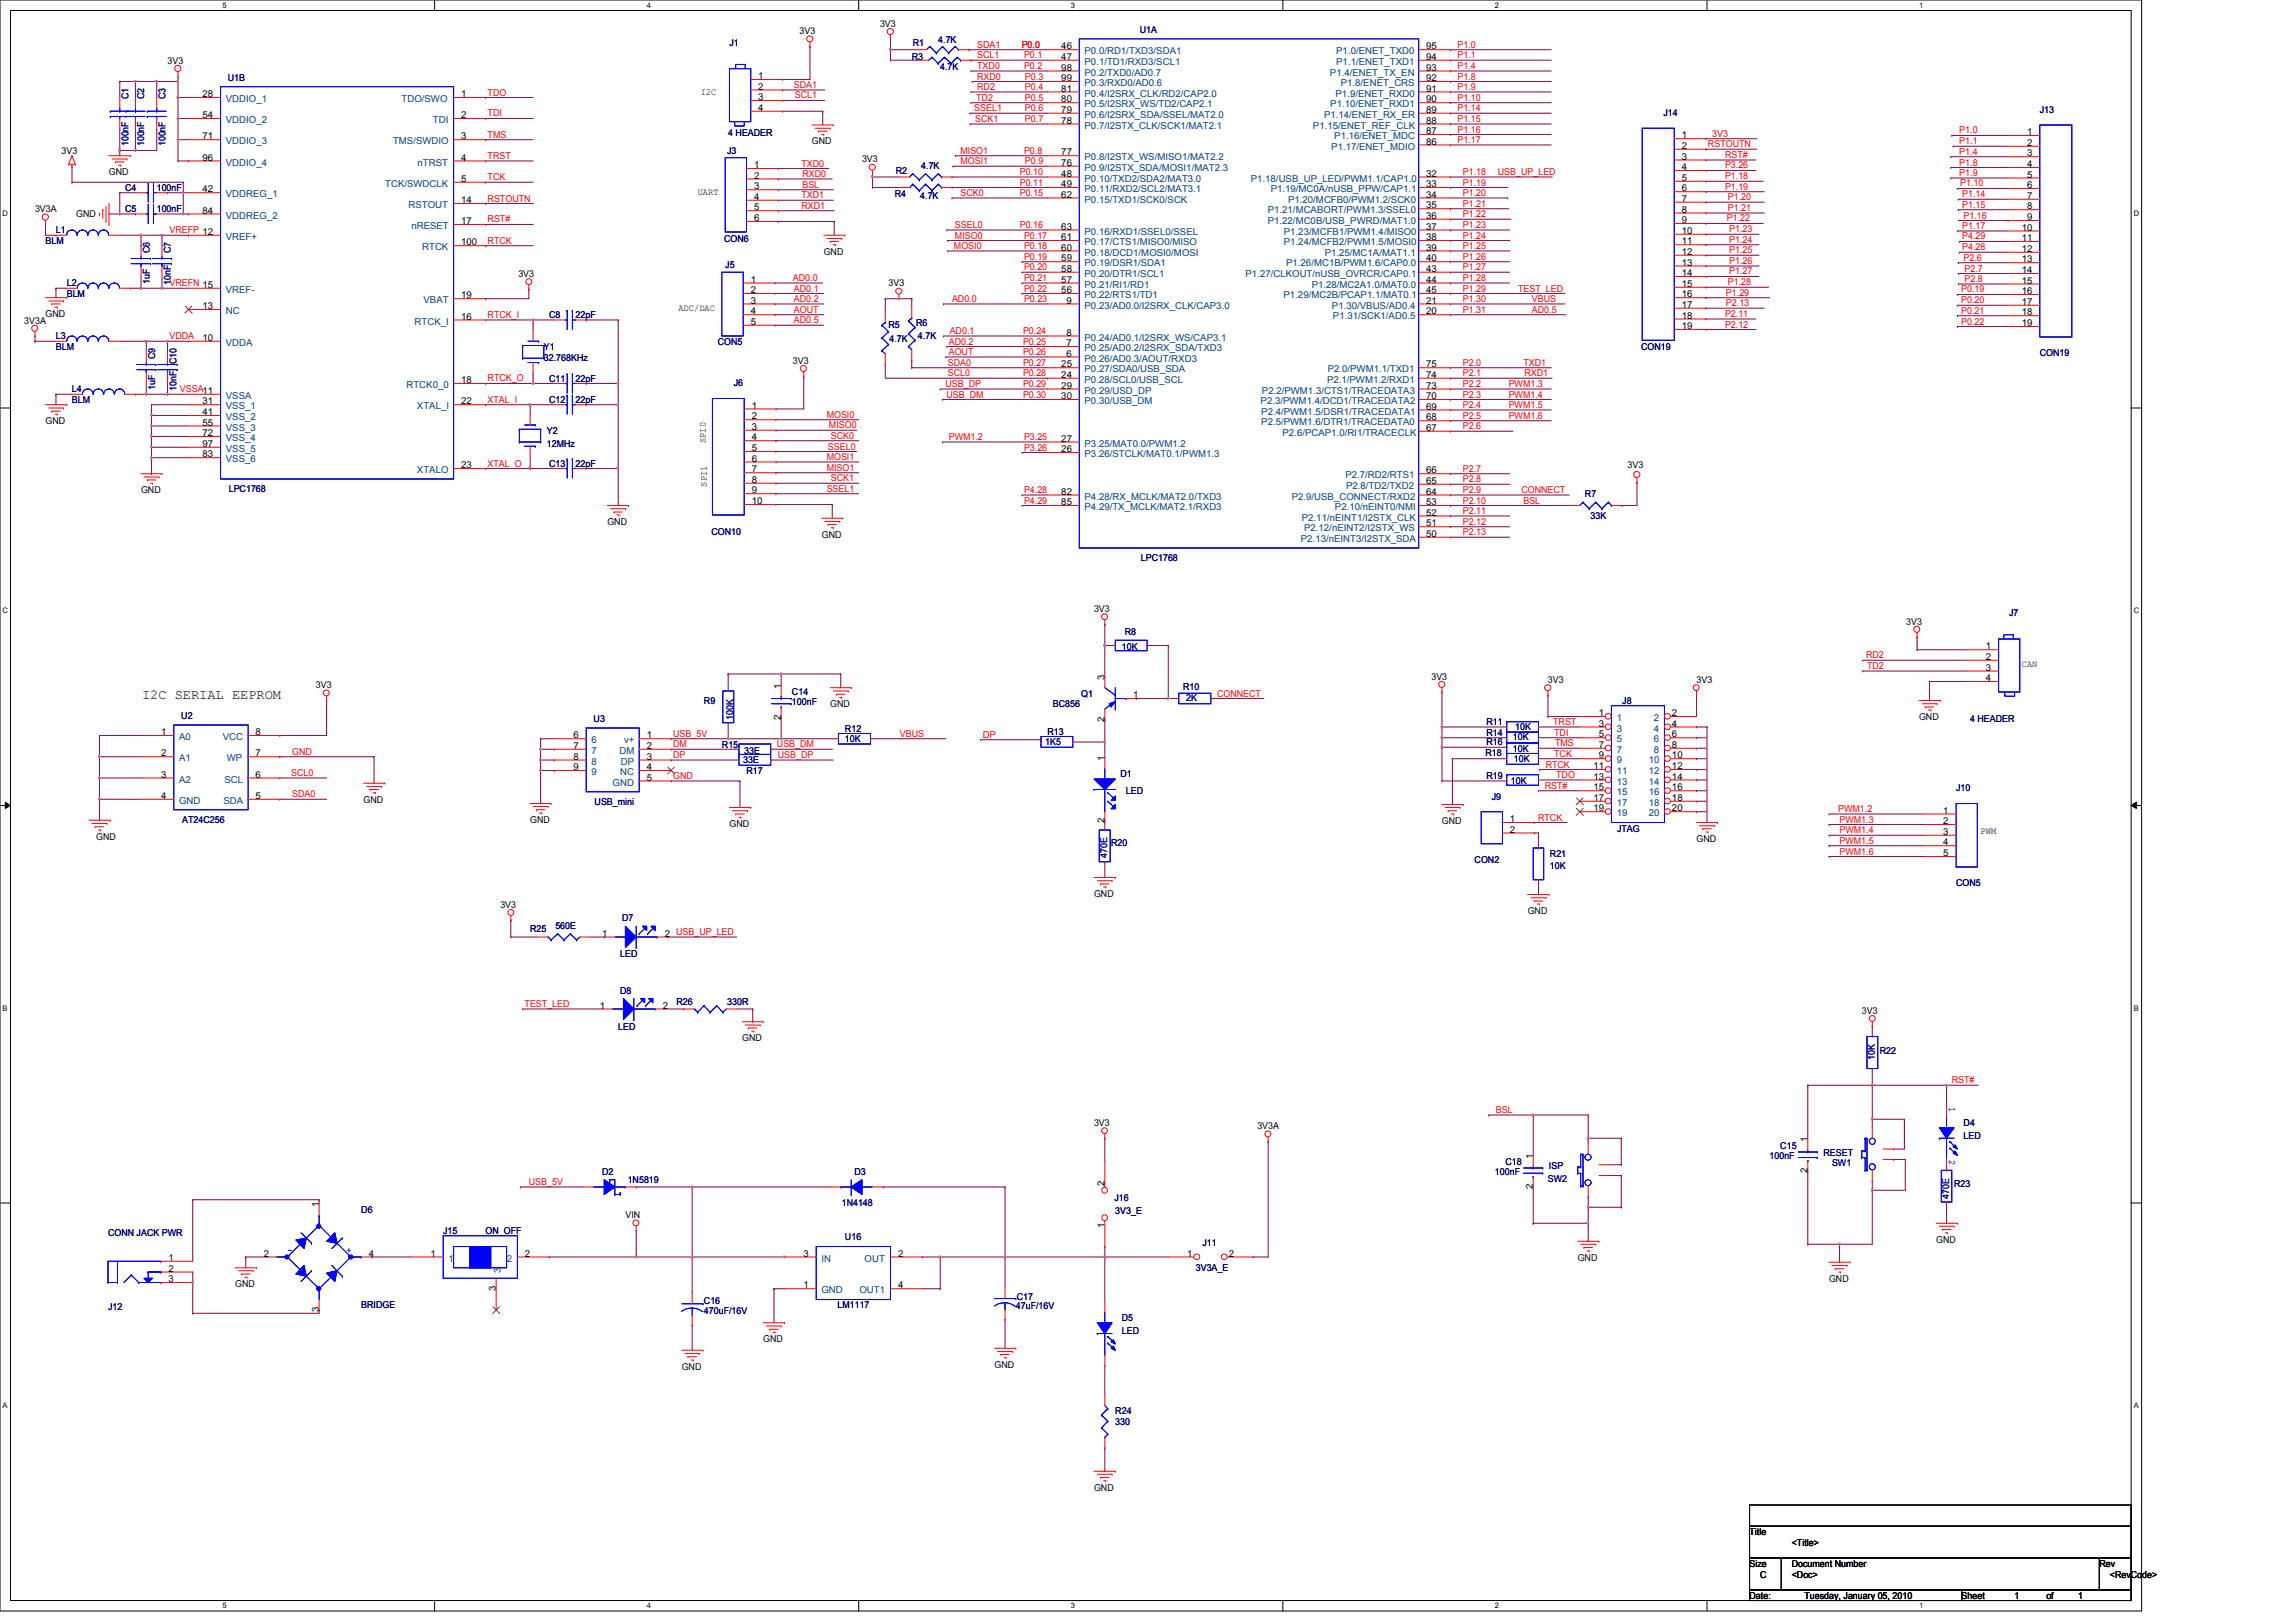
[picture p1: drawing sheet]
<svg xmlns="http://www.w3.org/2000/svg" width="297mm" height="210mm" viewBox="0 0 297 210" stroke-linecap="round" stroke-linejoin="round" font-family="sans-serif">
<defs><g id="words">
<text font-size="1.8" x="18.4" y="90.4">I2C SERIAL EEPROM</text>
<g font-size="1.2" fill="#000080">
<text x="94.4" y="5.9">J1</text>
<text x="118.1" y="5.9">R1</text>
<text x="121.4" y="5.5">4.7K</text>
<text x="147.4" y="4.3">U1A</text>
<text x="29.5" y="10.5">U1B</text>
<text x="117.9" y="7.7">R3</text>
<text x="121.6" y="9.1">4.7K</text>
<text x="16.6" y="12.9" transform="rotate(-90 16.6 12.9)">C1</text>
<text x="18.7" y="12.9" transform="rotate(-90 18.7 12.9)">C2</text>
<text x="21.4" y="12.9" transform="rotate(-90 21.4 12.9)">C3</text>
<text x="94.2" y="17.6">4 HEADER</text>
<text x="215.2" y="15">J14</text>
<text x="263.9" y="14.6">J13</text>
<text x="16.6" y="18.9" transform="rotate(-90 16.6 18.9)">100nF</text>
<text x="18.7" y="18.9" transform="rotate(-90 18.7 18.9)">100nF</text>
<text x="21.4" y="18.9" transform="rotate(-90 21.4 18.9)">100nF</text>
<text x="94.1" y="19.9">J3</text>
<text x="115.9" y="22.5">R2</text>
<text x="119.2" y="21.8">4.7K</text>
<text x="16.2" y="24.7">C4</text>
<text x="16.2" y="27.5">C5</text>
<text x="20.3" y="24.7">100nF</text>
<text x="20.3" y="27.5">100nF</text>
<text x="115.7" y="25.5">R4</text>
<text x="119" y="25.7">4.7K</text>
<text x="5.9" y="31.6">BLM</text>
<text x="7.2" y="30.2">L1</text>
<text x="19.4" y="32.8" transform="rotate(-90 19.4 32.8)">C6</text>
<text x="22.1" y="32.8" transform="rotate(-90 22.1 32.8)">C7</text>
<text x="93.7" y="31.3">CON6</text>
<text x="93.8" y="34.7">J5</text>
<text x="8.6" y="37">L2</text>
<text x="8.6" y="38.4">BLM</text>
<text x="19.4" y="36.7" transform="rotate(-90 19.4 36.7)">1uF</text>
<text x="22.1" y="36.9" transform="rotate(-90 22.1 36.9)">10nF</text>
<text x="71" y="41.2">C8</text>
<text x="74.5" y="41.2">22pF</text>
<text x="7.2" y="43.9">L3</text>
<text x="7.2" y="45.3">BLM</text>
<text x="20.1" y="46.5" transform="rotate(-90 20.1 46.5)">C9</text>
<text x="22.8" y="47.2" transform="rotate(-90 22.8 47.2)">C10</text>
<text x="70.4" y="45.3">Y1</text>
<text x="70.4" y="46.7">32.768KHz</text>
<text x="92.8" y="44.6">CON5</text>
<text x="114.9" y="42.4">R5</text>
<text x="115.1" y="44.2">4.7K</text>
<text x="118.5" y="42.1">R6</text>
<text x="118.7" y="43.9">4.7K</text>
<text x="212.3" y="45.3">CON19</text>
<text x="263.9" y="46.1">CON19</text>
<text x="9.3" y="50.8">L4</text>
<text x="9.3" y="52.2">BLM</text>
<text x="20.1" y="50.5" transform="rotate(-90 20.1 50.5)">1uF</text>
<text x="22.8" y="50.6" transform="rotate(-90 22.8 50.6)">10nF</text>
<text x="71" y="52.2">C12</text>
<text x="71" y="49.4">C11</text>
<text x="74.5" y="52.2">22pF</text>
<text x="74.5" y="49.4">22pF</text>
<text x="94.9" y="50">J6</text>
<text x="70.7" y="56.1">Y2</text>
<text x="70.7" y="57.8">12MHz</text>
<text x="29.6" y="63.7">LPC1768</text>
<text x="71" y="60.4">C13</text>
<text x="74.5" y="60.4">22pF</text>
<text x="205" y="64.3">R7</text>
<text x="92" y="69.2">CON10</text>
<text x="205.7" y="67.1">33K</text>
<text x="147.6" y="72.6">LPC1768</text>
<text x="145.5" y="82.2">R8</text>
<text x="259.9" y="79.7">J7</text>
<text x="102.4" y="89.9">C14</text>
<text x="145.1" y="84.1">10K</text>
<text x="153" y="89.3">R10</text>
<text x="23.5" y="93">U2</text>
<text x="76.8" y="93.4">U3</text>
<text x="91.1" y="91.1">R9</text>
<text x="94.8" y="93.1" transform="rotate(-90 94.8 93.1)">100K</text>
<text x="102.4" y="91.2">100nF</text>
<text x="109.3" y="94.7">R12</text>
<text x="135.5" y="95.1">R13</text>
<text x="136.2" y="91.5">BC856</text>
<text x="139.9" y="90.1">Q1</text>
<text x="153.5" y="90.7">2K</text>
<text x="192.3" y="95.2">R14</text>
<text x="192.3" y="93.9">R11</text>
<text x="195.7" y="95.8">10K</text>
<text x="196" y="94.4">10K</text>
<text x="209.8" y="91.1">J8</text>
<text x="254.8" y="93.4">4 HEADER</text>
<text x="93.4" y="96.7">R15</text>
<text x="96.1" y="98.8">33E</text>
<text x="96.3" y="97.5">33E</text>
<text x="96.6" y="100.2">R17</text>
<text x="109.3" y="96.1">10K</text>
<text x="135.2" y="96.4">1K5</text>
<text x="144.9" y="100.6">D1</text>
<text x="192.2" y="97.8">R18</text>
<text x="192.3" y="96.4">R16</text>
<text x="192.3" y="100.8">R19</text>
<text x="195.5" y="101.4">10K</text>
<text x="195.7" y="97.3">10K</text>
<text x="195.8" y="98.6">10K</text>
<text x="23.6" y="106.5">AT24C256</text>
<text x="76.9" y="104.1">USB_mini</text>
<text x="145.6" y="102.7">LED</text>
<text x="193" y="103.5">J9</text>
<text x="209.2" y="107.7">JTAG</text>
<text x="253" y="102.4">J10</text>
<text x="143.2" y="111" transform="rotate(-90 143.2 111)">470E</text>
<text x="143.7" y="109.5">R20</text>
<text x="190.8" y="111.7">CON2</text>
<text x="200.5" y="110.9">R21</text>
<text x="200.5" y="112.5">10K</text>
<text x="80.5" y="119.2">D7</text>
<text x="253" y="114.7">CON5</text>
<text x="68.6" y="120.6">R25</text>
<text x="71.8" y="120.2">560E</text>
<text x="80.2" y="123.9">LED</text>
<text x="80.2" y="128.6">D8</text>
<text x="87.5" y="130">R26</text>
<text x="94.1" y="130">330R</text>
<text x="80" y="133.2">LED</text>
<text x="242.5" y="137.2" transform="rotate(-90 242.5 137.2)">10K</text>
<text x="243.2" y="136.4">R22</text>
<text x="228.9" y="149.9">100nF</text>
<text x="230.3" y="148.7">C15</text>
<text x="235.9" y="149.5">RESET</text>
<text x="254" y="145.7">D4</text>
<text x="254" y="147.3">LED</text>
<text x="77.9" y="152">D2</text>
<text x="81.2" y="153.1">1N5819</text>
<text x="108.9" y="156">1N4148</text>
<text x="110.5" y="152">D3</text>
<text x="144.1" y="155.4">J16</text>
<text x="193.4" y="152">100nF</text>
<text x="194.7" y="150.7">C18</text>
<text x="200.2" y="152.9">SW2</text>
<text x="200.4" y="151.3">ISP</text>
<text x="237" y="150.9">SW1</text>
<text x="252.1" y="155.1" transform="rotate(-90 252.1 155.1)">470E</text>
<text x="252.8" y="153.6">R23</text>
<text x="14" y="160">CONN JACK PWR</text>
<text x="46.7" y="156.9">D6</text>
<text x="57.3" y="159.7">J15</text>
<text x="62.8" y="159.7">ON_OFF</text>
<text x="109.3" y="160.5">U16</text>
<text x="144.3" y="157.1">3V3_E</text>
<text x="155.5" y="161.2">J11</text>
<text x="154.7" y="164.5">3V3A_E</text>
<text x="14" y="169.5">J12</text>
<text x="46.7" y="169.3">BRIDGE</text>
<text x="91.1" y="168.7">C16</text>
<text x="91.1" y="170">470uF/16V</text>
<text x="108.3" y="169.3">LM1117</text>
<text x="131.4" y="169.4">47uF/16V</text>
<text x="131.5" y="168.2">C17</text>
<text x="145.1" y="170.9">D5</text>
<text x="145.1" y="172.6">LED</text>
<text x="144.3" y="183">R24</text>
<text x="144.3" y="184.4">330</text>
</g>
<g font-size="1.2">
<text x="103.4" y="4.4">3V3</text>
<text x="113.8" y="3.5">3V3</text>
<text x="21.7" y="8.3">3V3</text>
<text x="98.1" y="10.2">1</text>
<text x="98.1" y="11.6">2</text>
<text x="137.3" y="6.4">46</text>
<text x="137.3" y="7.7">47</text>
<text x="137.3" y="9.1">98</text>
<text x="137.3" y="10.5">99</text>
<text x="137.3" y="11.9">81</text>
<text x="184.5" y="6.4">95</text>
<text x="184.5" y="7.7">94</text>
<text x="184.5" y="9.1">93</text>
<text x="184.5" y="10.5">92</text>
<text x="184.5" y="11.9">91</text>
<text x="26.2" y="12.6">28</text>
<text x="26.2" y="15.3">54</text>
<text x="59.6" y="12.6">1</text>
<text x="59.6" y="15.3">2</text>
<text x="90.6" y="12.2">I2C</text>
<text x="98.1" y="13">3</text>
<text x="98.1" y="14.4">4</text>
<text x="137.3" y="13.2">80</text>
<text x="137.3" y="14.6">79</text>
<text x="137.3" y="16">78</text>
<text x="184.5" y="13.2">90</text>
<text x="184.5" y="14.6">89</text>
<text x="184.5" y="16">88</text>
<text x="184.5" y="17.4">87</text>
<text x="217.6" y="17.9">1</text>
<text x="262.2" y="17.5">1</text>
<text x="8" y="19.9">3V3</text>
<text x="14.1" y="22.6">GND</text>
<text x="26.2" y="18">71</text>
<text x="26.2" y="20.8">96</text>
<text x="59.6" y="18">3</text>
<text x="59.6" y="20.8">4</text>
<text x="59.6" y="23.5">5</text>
<text x="97.5" y="21.8">1</text>
<text x="97.5" y="23.1">2</text>
<text x="105" y="18.7">GND</text>
<text x="111.5" y="21">3V3</text>
<text x="137.3" y="20.1">77</text>
<text x="137.3" y="21.5">76</text>
<text x="137.3" y="22.9">48</text>
<text x="184.5" y="18.7">86</text>
<text x="184.5" y="22.9">32</text>
<text x="217.6" y="19.3">2</text>
<text x="217.6" y="20.7">3</text>
<text x="217.6" y="22">4</text>
<text x="217.6" y="23.4">5</text>
<text x="262.2" y="18.9">2</text>
<text x="262.2" y="20.2">3</text>
<text x="262.2" y="21.6">4</text>
<text x="262.2" y="23">5</text>
<text x="4.5" y="27.5">3V3A</text>
<text x="9.9" y="28">GND</text>
<text x="26.2" y="24.9">42</text>
<text x="26.2" y="27.6">84</text>
<text x="59.6" y="26.3">14</text>
<text x="59.6" y="29">17</text>
<text x="90.3" y="25.3">UART</text>
<text x="97.5" y="24.5">3</text>
<text x="97.5" y="25.9">4</text>
<text x="97.5" y="27.2">5</text>
<text x="97.5" y="28.6">6</text>
<text x="137.3" y="24.2">49</text>
<text x="137.3" y="25.6">62</text>
<text x="137.3" y="29.7">63</text>
<text x="184.5" y="24.2">33</text>
<text x="184.5" y="25.6">34</text>
<text x="184.5" y="27">35</text>
<text x="184.5" y="28.3">36</text>
<text x="184.5" y="29.7">37</text>
<text x="217.6" y="24.8">6</text>
<text x="217.6" y="26.1">7</text>
<text x="217.6" y="27.5">8</text>
<text x="217.6" y="28.9">9</text>
<text x="261.5" y="29.8">10</text>
<text x="262.2" y="24.3">6</text>
<text x="262.2" y="25.7">7</text>
<text x="262.2" y="27.1">8</text>
<text x="262.2" y="28.5">9</text>
<text x="59.6" y="31.7">100</text>
<text x="67.1" y="35.8">3V3</text>
<text x="106.6" y="32.9">GND</text>
<text x="137.3" y="31.1">61</text>
<text x="137.3" y="32.4">60</text>
<text x="137.3" y="33.8">59</text>
<text x="137.3" y="35.2">58</text>
<text x="184.5" y="31.1">38</text>
<text x="184.5" y="32.4">39</text>
<text x="184.5" y="33.8">40</text>
<text x="184.5" y="35.2">43</text>
<text x="217.6" y="30.3">10</text>
<text x="217.6" y="31.6">11</text>
<text x="217.6" y="33">12</text>
<text x="217.6" y="34.4">13</text>
<text x="217.6" y="35.7">14</text>
<text x="261.5" y="31.2">11</text>
<text x="261.5" y="32.6">12</text>
<text x="261.5" y="34">13</text>
<text x="261.5" y="35.3">14</text>
<text x="3.1" y="41.9">3V3A</text>
<text x="5.9" y="41">GND</text>
<text x="26.2" y="40">13</text>
<text x="59.6" y="38.6">19</text>
<text x="59.6" y="41.4">16</text>
<text x="87.8" y="40.2">ADC/DAC</text>
<text x="97.1" y="36.6">1</text>
<text x="97.1" y="37.9">2</text>
<text x="97.1" y="39.3">3</text>
<text x="97.1" y="40.7">4</text>
<text x="114.9" y="37">3V3</text>
<text x="137.3" y="36.6">57</text>
<text x="137.3" y="37.9">56</text>
<text x="138" y="39.3">9</text>
<text x="184.5" y="36.6">44</text>
<text x="184.5" y="37.9">45</text>
<text x="184.5" y="39.3">21</text>
<text x="184.5" y="40.7">20</text>
<text x="217.6" y="37.1">15</text>
<text x="217.6" y="38.5">16</text>
<text x="217.6" y="39.8">17</text>
<text x="217.6" y="41.2">18</text>
<text x="261.5" y="36.7">15</text>
<text x="261.5" y="38.1">16</text>
<text x="261.5" y="39.5">17</text>
<text x="261.5" y="40.8">18</text>
<text x="26.2" y="44.1">10</text>
<text x="97.1" y="42">5</text>
<text x="102.6" y="47.1">3V3</text>
<text x="137.3" y="47.5">25</text>
<text x="138" y="43.4">8</text>
<text x="138" y="44.8">7</text>
<text x="138" y="46.1">6</text>
<text x="184.5" y="47.5">75</text>
<text x="217.6" y="42.6">19</text>
<text x="261.5" y="42.2">19</text>
<text x="26.2" y="52.3">31</text>
<text x="26.2" y="53.7">41</text>
<text x="59.6" y="49.6">18</text>
<text x="59.6" y="52.3">22</text>
<text x="97.2" y="52.9">1</text>
<text x="137.3" y="48.9">24</text>
<text x="137.3" y="50.3">29</text>
<text x="137.3" y="51.6">30</text>
<text x="184.5" y="48.9">74</text>
<text x="184.5" y="50.3">73</text>
<text x="184.5" y="51.6">70</text>
<text x="184.5" y="53">69</text>
<text x="5.9" y="54.9">GND</text>
<text x="26.2" y="55.1">55</text>
<text x="26.2" y="56.4">72</text>
<text x="26.2" y="57.8">97</text>
<text x="26.2" y="59.2">83</text>
<text x="91.3" y="57.3" transform="rotate(-90 91.3 57.3)">SPI0</text>
<text x="97.2" y="54.3">2</text>
<text x="97.2" y="55.6">3</text>
<text x="97.2" y="57">4</text>
<text x="97.2" y="58.4">5</text>
<text x="97.2" y="59.7">6</text>
<text x="137.3" y="57.1">27</text>
<text x="137.3" y="58.5">26</text>
<text x="184.5" y="54.4">68</text>
<text x="184.5" y="55.8">67</text>
<text x="18.2" y="63.8">GND</text>
<text x="59.6" y="60.6">23</text>
<text x="91.4" y="63" transform="rotate(-90 91.4 63)">SPI1</text>
<text x="97.2" y="61.1">7</text>
<text x="97.2" y="62.5">8</text>
<text x="97.2" y="63.8">9</text>
<text x="97.2" y="65.2">10</text>
<text x="137.3" y="64">82</text>
<text x="137.3" y="65.4">85</text>
<text x="184.5" y="61.3">66</text>
<text x="184.5" y="62.6">65</text>
<text x="184.5" y="64">64</text>
<text x="184.5" y="65.4">53</text>
<text x="210.5" y="60.5">3V3</text>
<text x="78.6" y="67.9">GND</text>
<text x="106.3" y="69.6">GND</text>
<text x="184.5" y="66.7">52</text>
<text x="184.5" y="68.1">51</text>
<text x="184.5" y="69.5">50</text>
<text x="141.5" y="79.2">3V3</text>
<text x="246.6" y="80.8">3V3</text>
<text x="40.9" y="89">3V3</text>
<text x="101" y="89.1" transform="rotate(-90 101 89.1)">1</text>
<text x="142.9" y="88" transform="rotate(-90 142.9 88)">3</text>
<text x="185.2" y="88">3V3</text>
<text x="200.2" y="88.4">3V3</text>
<text x="219.5" y="88.4">3V3</text>
<text x="256.9" y="84">1</text>
<text x="256.9" y="85.4">2</text>
<text x="256.9" y="86.8">3</text>
<text x="256.9" y="88.1">4</text>
<text x="261.5" y="86.3">CAN</text>
<text x="20.8" y="95.1">1</text>
<text x="33.1" y="95.1">8</text>
<text x="74.2" y="95.5">6</text>
<text x="83.7" y="95.5">1</text>
<text x="101" y="93.1" transform="rotate(-90 101 93.1)">2</text>
<text x="107.4" y="91.5">GND</text>
<text x="142.9" y="93.4" transform="rotate(-90 142.9 93.4)">2</text>
<text x="146.6" y="90.3">1</text>
<text x="206.8" y="92.7">1</text>
<text x="206.8" y="94">3</text>
<text x="206.8" y="95.4">5</text>
<text x="216.3" y="92.7">2</text>
<text x="216.3" y="94">4</text>
<text x="216.3" y="95.4">6</text>
<text x="248.2" y="93.2">GND</text>
<text x="20.8" y="97.9">2</text>
<text x="20.8" y="100.6">3</text>
<text x="33.1" y="100.6">6</text>
<text x="33.1" y="97.9">7</text>
<text x="74.2" y="96.9">7</text>
<text x="74.2" y="98.3">8</text>
<text x="74.2" y="99.7">9</text>
<text x="83.7" y="96.9">2</text>
<text x="83.7" y="98.3">3</text>
<text x="83.7" y="99.7">4</text>
<text x="83.7" y="101">5</text>
<text x="142.9" y="98.5" transform="rotate(-90 142.9 98.5)">1</text>
<text x="206.1" y="99.5">11</text>
<text x="206.1" y="100.9">13</text>
<text x="206.8" y="96.8">7</text>
<text x="206.8" y="98.1">9</text>
<text x="216.3" y="96.8">8</text>
<text x="216.3" y="98.1">10</text>
<text x="216.3" y="99.5">12</text>
<text x="216.3" y="100.9">14</text>
<text x="20.8" y="103.4">4</text>
<text x="33.1" y="103.4">5</text>
<text x="47" y="103.8">GND</text>
<text x="68.6" y="106.5">GND</text>
<text x="94.4" y="107">GND</text>
<text x="142.9" y="106.6" transform="rotate(-90 142.9 106.6)">2</text>
<text x="186.5" y="106.6">GND</text>
<text x="195.3" y="106.4">1</text>
<text x="195.3" y="107.7">2</text>
<text x="206.1" y="102.3">15</text>
<text x="206.1" y="103.6">17</text>
<text x="206.1" y="105">19</text>
<text x="216.3" y="102.3">16</text>
<text x="216.3" y="103.6">18</text>
<text x="216.3" y="105">20</text>
<text x="251.4" y="105.3">1</text>
<text x="251.4" y="106.6">2</text>
<text x="256.2" y="107.9">PWM</text>
<text x="12.4" y="108.7">GND</text>
<text x="219.5" y="108.9">GND</text>
<text x="251.4" y="108">3</text>
<text x="251.4" y="109.4">4</text>
<text x="251.4" y="110.8">5</text>
<text x="64.7" y="117.4">3V3</text>
<text x="141.5" y="116.1">GND</text>
<text x="197.6" y="118.3">GND</text>
<text x="77.9" y="121.2">1</text>
<text x="86" y="121.2">2 USB_UP_LED</text>
<text x="77.6" y="130.5">1</text>
<text x="85.7" y="130.5">2</text>
<text x="240.8" y="131.1">3V3</text>
<text x="96" y="134.7">GND</text>
<text x="141.5" y="145.7">3V3</text>
<text x="162.6" y="146.1">3V3A</text>
<text x="198.3" y="149.9" transform="rotate(-90 198.3 149.9)">1</text>
<text x="233.8" y="147.8" transform="rotate(-90 233.8 147.8)">1</text>
<text x="142.9" y="153.5" transform="rotate(-90 142.9 153.5)">2</text>
<text x="198.3" y="153.9" transform="rotate(-90 198.3 153.9)">2</text>
<text x="233.8" y="151.8" transform="rotate(-90 233.8 151.8)">2</text>
<text x="41.2" y="156.2" transform="rotate(-90 41.2 156.2)">1</text>
<text x="80.9" y="157.6">VIN</text>
<text x="142.9" y="158.8" transform="rotate(-90 142.9 158.8)">1</text>
<text x="250.4" y="160.8">GND</text>
<text x="21.8" y="165.9">3</text>
<text x="21.8" y="164.6">2</text>
<text x="21.8" y="163.2">1</text>
<text x="30.4" y="166.5">GND</text>
<text x="34.1" y="162.6">2</text>
<text x="47.7" y="162.6">4</text>
<text x="55.7" y="162.6">1</text>
<text x="64.1" y="167" transform="rotate(-90 64.1 167)">3</text>
<text x="67.9" y="162.6">2</text>
<text x="103.9" y="162.6">3</text>
<text x="103.9" y="166.7">1</text>
<text x="116.2" y="166.7">4</text>
<text x="116.2" y="162.6">2</text>
<text x="153.6" y="162.6">1</text>
<text x="159" y="162.6">2</text>
<text x="204.1" y="163.1">GND</text>
<text x="236.6" y="165.9">GND</text>
<text x="41.2" y="169.8" transform="rotate(-90 41.2 169.8)">3</text>
<text x="98.7" y="173.7">GND</text>
<text x="88.2" y="177.3">GND</text>
<text x="128.7" y="177">GND</text>
<text x="141.5" y="192.9">GND</text>
<text x="226.3" y="198.6">Title</text>
<text x="226.3" y="202.7">Size</text>
<text x="231.8" y="202.7">Document Number</text>
<text x="231.8" y="200">&lt;Title&gt;</text>
<text x="271.6" y="202.7">Rev</text>
<text x="226.3" y="206.9">Date:</text>
<text x="227.7" y="204.1">C</text>
<text x="231.8" y="204.1">&lt;Doc&gt;</text>
<text x="233.4" y="206.9">Tuesday, January 05, 2010</text>
<text x="253.7" y="206.9">Sheet</text>
<text x="260.6" y="206.9">1</text>
<text x="264.7" y="206.9">of</text>
<text x="268.8" y="206.9">1</text>
<text x="272.9" y="204.1">&lt;RevCode&gt;</text>
</g>
<g font-size="1.2" fill="#f00">
<text x="102.7" y="11.4">SDA1</text>
<text x="126.4" y="7.5">SCL1</text>
<text x="126.4" y="8.9">TXD0</text>
<text x="126.4" y="10.3">RXD0</text>
<text x="126.4" y="11.6">RD2</text>
<text x="126.4" y="6.2">SDA1</text>
<text x="132.2" y="6.2">P0.0</text>
<text x="132.5" y="7.5">P0.1</text>
<text x="132.5" y="8.9">P0.2</text>
<text x="132.6" y="10.3">P0.3</text>
<text x="132.6" y="11.6">P0.4</text>
<text x="188.6" y="6.2">P1.0</text>
<text x="188.6" y="7.5">P1.1</text>
<text x="188.6" y="8.9">P1.4</text>
<text x="188.6" y="10.3">P1.8</text>
<text x="188.6" y="11.6">P1.9</text>
<text x="63.1" y="17.8">TMS</text>
<text x="63.1" y="12.4">TDO</text>
<text x="63.1" y="15.1">TDI</text>
<text x="102.8" y="12.7">SCL1</text>
<text x="126" y="14.4">SSEL1</text>
<text x="126.2" y="15.8">SCK1</text>
<text x="126.3" y="13">TD2</text>
<text x="132.6" y="13">P0.5</text>
<text x="132.6" y="14.4">P0.6</text>
<text x="132.6" y="15.8">P0.7</text>
<text x="188.6" y="13">P1.10</text>
<text x="188.6" y="14.4">P1.14</text>
<text x="188.6" y="15.8">P1.15</text>
<text x="188.6" y="17.1">P1.16</text>
<text x="221.5" y="17.7">3V3</text>
<text x="253.5" y="17.3">P1.0</text>
<text x="63.1" y="20.6">TRST</text>
<text x="63.1" y="23.3">TCK</text>
<text x="103.7" y="21.5">TXD0</text>
<text x="103.8" y="22.9">RXD0</text>
<text x="124.2" y="19.9">MISO1</text>
<text x="124.2" y="21.3">MOSI1</text>
<text x="131.9" y="22.6">P0.10</text>
<text x="132.5" y="19.9">P0.8</text>
<text x="132.6" y="21.3">P0.9</text>
<text x="188.6" y="18.5">P1.17</text>
<text x="189.2" y="22.6">P1.18</text>
<text x="193.8" y="22.6">USB_UP_LED</text>
<text x="220.9" y="19">RSTOUTN</text>
<text x="223.1" y="20.4">RST#</text>
<text x="223.1" y="21.8">P3.26</text>
<text x="223.1" y="23.2">P1.18</text>
<text x="253.5" y="22.8">P1.9</text>
<text x="253.5" y="21.4">P1.8</text>
<text x="253.5" y="20">P1.4</text>
<text x="253.5" y="18.7">P1.1</text>
<text x="63.1" y="26.1">RSTOUTN</text>
<text x="63.1" y="28.8">RST#</text>
<text x="103.7" y="25.7">TXD1</text>
<text x="103.7" y="27">RXD1</text>
<text x="103.8" y="24.3">BSL</text>
<text x="123.5" y="29.5">SSEL0</text>
<text x="124.2" y="25.4">SCK0</text>
<text x="131.9" y="29.5">P0.16</text>
<text x="131.9" y="25.4">P0.15</text>
<text x="131.9" y="24">P0.11</text>
<text x="189.2" y="26.8">P1.21</text>
<text x="189.2" y="28.1">P1.22</text>
<text x="189.2" y="29.5">P1.23</text>
<text x="189.2" y="24">P1.19</text>
<text x="189.2" y="25.4">P1.20</text>
<text x="223.1" y="24.6">P1.19</text>
<text x="223.4" y="28.7">P1.22</text>
<text x="223.5" y="25.9">P1.20</text>
<text x="223.5" y="27.3">P1.21</text>
<text x="253.6" y="24.1">P1.10</text>
<text x="253.8" y="26.9">P1.15</text>
<text x="253.8" y="25.5">P1.14</text>
<text x="253.8" y="29.6">P1.17</text>
<text x="254" y="28.3">P1.16</text>
<text x="21.9" y="30.2">VREFP 12</text>
<text x="63.1" y="31.5">RTCK</text>
<text x="123.4" y="32.2">MOSI0</text>
<text x="123.5" y="30.9">MISO0</text>
<text x="132.5" y="30.9">P0.17</text>
<text x="132.5" y="32.2">P0.18</text>
<text x="132.5" y="33.6">P0.19</text>
<text x="132.5" y="35">P0.20</text>
<text x="189.2" y="32.2">P1.25</text>
<text x="189.2" y="33.6">P1.26</text>
<text x="189.2" y="35">P1.27</text>
<text x="189.2" y="30.9">P1.24</text>
<text x="223.7" y="31.4">P1.24</text>
<text x="223.7" y="30.1">P1.23</text>
<text x="223.7" y="35.5">P1.27</text>
<text x="223.7" y="34.2">P1.26</text>
<text x="223.7" y="32.8">P1.25</text>
<text x="253.8" y="31">P4.29</text>
<text x="253.8" y="32.4">P4.28</text>
<text x="254" y="33.7">P2.6</text>
<text x="254.1" y="35.1">P2.7</text>
<text x="21.9" y="37">VREFN 15</text>
<text x="63.1" y="41.1">RTCK_I</text>
<text x="102.6" y="36.4">AD0.0</text>
<text x="102.7" y="37.7">AD0.1</text>
<text x="102.7" y="39.1">AD0.2</text>
<text x="102.7" y="40.5">AOUT</text>
<text x="102.7" y="41.8">AD0.5</text>
<text x="123.1" y="39.1">AD0.0</text>
<text x="132.5" y="36.4">P0.21</text>
<text x="132.5" y="37.7">P0.22</text>
<text x="132.5" y="39.1">P0.23</text>
<text x="189.2" y="36.4">P1.28</text>
<text x="189.2" y="37.7">P1.29</text>
<text x="189.2" y="39.1">P1.30</text>
<text x="189.2" y="40.5">P1.31</text>
<text x="196.4" y="37.7">TEST_LED</text>
<text x="198.2" y="39.1">VBUS</text>
<text x="198.2" y="40.5">AD0.5</text>
<text x="223.1" y="41">P2.11</text>
<text x="223.3" y="39.6">P2.13</text>
<text x="223.3" y="38.3">P1.29</text>
<text x="223.5" y="36.9">P1.28</text>
<text x="253.7" y="37.8">P0.19</text>
<text x="253.7" y="39.2">P0.20</text>
<text x="253.7" y="40.6">P0.21</text>
<text x="253.7" y="42">P0.22</text>
<text x="254.1" y="36.5">P2.8</text>
<text x="21.9" y="43.9">VDDA</text>
<text x="122.6" y="47.3">SDA0</text>
<text x="122.7" y="44.6">AD0.2</text>
<text x="122.7" y="45.9">AOUT</text>
<text x="122.9" y="43.2">AD0.1</text>
<text x="132.3" y="47.3">P0.27</text>
<text x="132.3" y="43.2">P0.24</text>
<text x="132.3" y="44.6">P0.25</text>
<text x="132.3" y="45.9">P0.26</text>
<text x="189.2" y="47.3">P2.0</text>
<text x="197.1" y="47.3">TXD1</text>
<text x="223.1" y="42.4">P2.12</text>
<text x="23.3" y="50.8">VSSA11</text>
<text x="63.1" y="49.4">RTCK_O</text>
<text x="63.1" y="52.1">XTAL_I</text>
<text x="122.3" y="50.1">USB_DP</text>
<text x="122.4" y="51.4">USB_DM</text>
<text x="122.6" y="48.7">SCL0</text>
<text x="132.3" y="50.1">P0.29</text>
<text x="132.3" y="51.4">P0.30</text>
<text x="132.3" y="48.7">P0.28</text>
<text x="189.2" y="51.4">P2.3</text>
<text x="189.2" y="52.8">P2.4</text>
<text x="189.2" y="48.7">P2.1</text>
<text x="189.2" y="50.1">P2.2</text>
<text x="195.2" y="51.4">PWM1.4</text>
<text x="195.2" y="52.8">PWM1.5</text>
<text x="195.2" y="50.1">PWM1.3</text>
<text x="197.2" y="48.7">RXD1</text>
<text x="106.9" y="59.5">MOSI1</text>
<text x="106.9" y="54.1">MOSI0</text>
<text x="107.1" y="58.2">SSEL0</text>
<text x="107.2" y="55.4">MISO0</text>
<text x="107.5" y="56.8">SCK0</text>
<text x="122.7" y="56.9">PWM1.2</text>
<text x="132.5" y="56.9">P3.25</text>
<text x="132.5" y="58.3">P3.26</text>
<text x="189.2" y="54.2">P2.5</text>
<text x="189.2" y="55.5">P2.6</text>
<text x="195.2" y="54.2">PWM1.6</text>
<text x="63.1" y="60.4">XTAL_O</text>
<text x="106.9" y="60.9">MISO1</text>
<text x="106.9" y="63.6">SSEL1</text>
<text x="107.5" y="62.3">SCK1</text>
<text x="132.5" y="63.8">P4.28</text>
<text x="132.5" y="65.2">P4.29</text>
<text x="189.2" y="65.2">P2.10</text>
<text x="189.2" y="61">P2.7</text>
<text x="189.2" y="62.4">P2.8</text>
<text x="189.2" y="63.8">P2.9</text>
<text x="196.8" y="63.8">CONNECT</text>
<text x="197.1" y="65.2">BSL</text>
<text x="189.2" y="66.5">P2.11</text>
<text x="189.2" y="67.9">P2.12</text>
<text x="189.2" y="69.3">P2.13</text>
<text x="241.4" y="85.2">RD2</text>
<text x="241.5" y="86.6">TD2</text>
<text x="87.1" y="95.3">USB_5V</text>
<text x="116.4" y="95.3">VBUS</text>
<text x="127.1" y="95.5">DP</text>
<text x="157.4" y="90.1">CONNECT</text>
<text x="200.9" y="93.8">TRST</text>
<text x="201" y="95.2">TDI</text>
<text x="37.7" y="100.4">SCL0</text>
<text x="37.8" y="97.7">GND</text>
<text x="87.1" y="96.7">DM</text>
<text x="87.1" y="100.8">GND</text>
<text x="87.1" y="98.1">DP</text>
<text x="100.5" y="96.7">USB_DM</text>
<text x="100.6" y="98.1">USB_DP</text>
<text x="199.9" y="99.3">RTCK</text>
<text x="201" y="97.9">TCK</text>
<text x="201.2" y="96.6">TMS</text>
<text x="201.3" y="100.7">TDO</text>
<text x="37.8" y="103.2">SDA0</text>
<text x="199" y="106.2">RTCK</text>
<text x="199.8" y="102.1">RST#</text>
<text x="237.8" y="105.1">PWM1.2</text>
<text x="238" y="106.4">PWM1.3</text>
<text x="238" y="107.8">PWM1.4</text>
<text x="238" y="110.6">PWM1.6</text>
<text x="238" y="109.2">PWM1.5</text>
<text x="67.9" y="130.3">TEST_LED</text>
<text x="252.5" y="140.2">RST#</text>
<text x="193.5" y="144">BSL</text>
<text x="68.4" y="153.3">USB_5V</text>
</g>
<g font-size="1.2" fill="#004080">
<text x="140.3" y="7">P0.0/RD1/TXD3/SDA1</text>
<text x="140.3" y="8.4">P0.1/TD1/RXD3/SCL1</text>
<text x="140.3" y="9.8">P0.2/TXD0/AD0.7</text>
<text x="140.3" y="11.1">P0.3/RXD0/AD0.6</text>
<text x="172" y="9.8">P1.4/ENET_TX_EN</text>
<text x="172.8" y="7">P1.0/ENET_TXD0</text>
<text x="172.8" y="8.4">P1.1/ENET_TXD1</text>
<text x="173.4" y="11.1">P1.8/ENET_CRS</text>
<text x="29.2" y="13.2">VDDIO_1</text>
<text x="29.2" y="15.9">VDDIO_2</text>
<text x="51.9" y="13.2">TDO/SWO</text>
<text x="56" y="15.9">TDI</text>
<text x="140.3" y="12.5">P0.4/I2SRX_CLK/RD2/CAP2.0</text>
<text x="140.3" y="13.9">P0.5/I2SRX_WS/TD2/CAP2.1</text>
<text x="140.3" y="15.2">P0.6/I2SRX_SDA/SSEL/MAT2.0</text>
<text x="140.3" y="16.6">P0.7/I2STX_CLK/SCK1/MAT2.1</text>
<text x="169.8" y="16.6">P1.15/ENET_REF_CLK</text>
<text x="171.3" y="15.2">P1.14/ENET_RX_ER</text>
<text x="172.1" y="13.9">P1.10/ENET_RXD1</text>
<text x="172.6" y="18">P1.16/ENET_MDC</text>
<text x="172.8" y="12.5">P1.9/ENET_RXD0</text>
<text x="29.2" y="18.7">VDDIO_3</text>
<text x="29.2" y="21.4">VDDIO_4</text>
<text x="50.8" y="18.7">TMS/SWDIO</text>
<text x="54" y="21.4">nTRST</text>
<text x="140.3" y="20.7">P0.8/I2STX_WS/MISO1/MAT2.2</text>
<text x="140.3" y="22.1">P0.9/I2STX_SDA/MOSI1/MAT2.3</text>
<text x="140.3" y="23.5">P0.10/TXD2/SDA2/MAT3.0</text>
<text x="161.8" y="23.5">P1.18/USB_UP_LED/PWM1.1/CAP1.0</text>
<text x="172.2" y="19.3">P1.17/ENET_MDIO</text>
<text x="29.2" y="25.5">VDDREG_1</text>
<text x="29.2" y="28.3">VDDREG_2</text>
<text x="49.8" y="24.2">TCK/SWDCLK</text>
<text x="52.8" y="26.9">RSTOUT</text>
<text x="53.2" y="29.6">nRESET</text>
<text x="140.3" y="24.9">P0.11/RXD2/SCL2/MAT3.1</text>
<text x="140.3" y="26.2">P0.15/TXD1/SCK0/SCK</text>
<text x="164" y="27.6">P1.21/MCABORT/PWM1.3/SSEL0</text>
<text x="164" y="29">P1.22/MC0B/USB_PWRD/MAT1.0</text>
<text x="164.4" y="24.9">P1.19/MC0A/nUSB_PPW/CAP1.1</text>
<text x="166.6" y="26.2">P1.20/MCFB0/PWM1.2/SCK0</text>
<text x="29.2" y="31">VREF+</text>
<text x="54.6" y="32.4">RTCK</text>
<text x="140.3" y="30.4">P0.16/RXD1/SSEL0/SSEL</text>
<text x="140.3" y="31.7">P0.17/CTS1/MISO0/MISO</text>
<text x="140.3" y="33.1">P0.18/DCD1/MOSI0/MOSI</text>
<text x="140.3" y="34.5">P0.19/DSR1/SDA1</text>
<text x="140.3" y="35.8">P0.20/DTR1/SCL1</text>
<text x="161.1" y="35.8">P1.27/CLKOUT/nUSB_OVRCR/CAP0.1</text>
<text x="166.1" y="30.4">P1.23/MCFB1/PWM1.4/MISO0</text>
<text x="166.1" y="31.7">P1.24/MCFB2/PWM1.5/MOSI0</text>
<text x="166.4" y="34.5">P1.26/MC1B/PWM1.6/CAP0.0</text>
<text x="171.4" y="33.1">P1.25/MC1A/MAT1.1</text>
<text x="29.2" y="37.9">VREF-</text>
<text x="29.2" y="40.6">NC</text>
<text x="53.6" y="42">RTCK_I</text>
<text x="54.8" y="39.2">VBAT</text>
<text x="140.3" y="37.2">P0.21/RI1/RD1</text>
<text x="140.3" y="38.6">P0.22/RTS1/TD1</text>
<text x="140.3" y="39.9">P0.23/AD0.0/I2SRX_CLK/CAP3.0</text>
<text x="166" y="38.6">P1.29/MC2B/PCAP1.1/MAT0.1</text>
<text x="169.7" y="37.2">P1.28/MC2A1.0/MAT0.0</text>
<text x="172.3" y="39.9">P1.30/VBUS/AD0.4</text>
<text x="172.4" y="41.3">P1.31/SCK1/AD0.5</text>
<text x="29.2" y="44.7">VDDA</text>
<text x="140.3" y="44.1">P0.24/AD0.1/I2SRX_WS/CAP3.1</text>
<text x="140.3" y="45.4">P0.25/AD0.2/I2SRX_SDA/TXD3</text>
<text x="140.3" y="46.8">P0.26/AD0.3/AOUT/RXD3</text>
<text x="29.2" y="51.6">VSSA</text>
<text x="29.2" y="53">VSS_1</text>
<text x="52.6" y="50.2">RTCK0_0</text>
<text x="53.9" y="53">XTAL_I</text>
<text x="140.3" y="48.2">P0.27/SDA0/USB_SDA</text>
<text x="140.3" y="49.5">P0.28/SCL0/USB_SCL</text>
<text x="140.3" y="50.9">P0.29/USD_DP</text>
<text x="140.3" y="52.3">P0.30/USB_DM</text>
<text x="163.1" y="52.3">P2.3/PWM1.4/DCD1/TRACEDATA2</text>
<text x="163.2" y="53.6">P2.4/PWM1.5/DSR1/TRACEDATA1</text>
<text x="163.2" y="50.9">P2.2/PWM1.3/CTS1/TRACEDATA3</text>
<text x="171.7" y="49.5">P2.1/PWM1.2/RXD1</text>
<text x="171.7" y="48.2">P2.0/PWM1.1/TXD1</text>
<text x="29.2" y="54.4">VSS_2</text>
<text x="29.2" y="55.7">VSS_3</text>
<text x="29.2" y="57.1">VSS_4</text>
<text x="29.2" y="58.5">VSS_5</text>
<text x="29.2" y="59.8">VSS_6</text>
<text x="140.3" y="57.8">P3.25/MAT0.0/PWM1.2</text>
<text x="140.3" y="59.1">P3.26/STCLK/MAT0.1/PWM1.3</text>
<text x="163.2" y="55">P2.5/PWM1.6/DTR1/TRACEDATA0</text>
<text x="165.9" y="56.4">P2.6/PCAP1.0/RI1/TRACECLK</text>
<text x="53.9" y="61.2">XTALO</text>
<text x="140.3" y="64.6">P4.28/RX_MCLK/MAT2.0/TXD3</text>
<text x="140.3" y="66">P4.29/TX_MCLK/MAT2.1/RXD3</text>
<text x="167.1" y="64.6">P2.9/USB_CONNECT/RXD2</text>
<text x="172.7" y="66">P2.10/nEINT0/NMI</text>
<text x="174" y="61.9">P2.7/RD2/RTS1</text>
<text x="174.1" y="63.2">P2.8/TD2/TXD2</text>
<text x="168.3" y="70.1">P2.13/nEINT3/I2STX_SDA</text>
<text x="168.4" y="67.4">P2.11/nEINT1/I2STX_CLK</text>
<text x="168.7" y="68.7">P2.12/nEINT2/I2STX_WS</text>
<text x="23.2" y="95.8">A0</text>
<text x="28.8" y="95.8">VCC</text>
<text x="209.1" y="93.3">1</text>
<text x="209.1" y="94.7">3</text>
<text x="214" y="93.3">2</text>
<text x="214" y="94.7">4</text>
<text x="23.2" y="98.5">A1</text>
<text x="23.2" y="101.3">A2</text>
<text x="29" y="101.3">SCL</text>
<text x="29.3" y="98.5">WP</text>
<text x="76.5" y="96.2">6</text>
<text x="76.5" y="97.5">7</text>
<text x="76.5" y="98.9">8</text>
<text x="76.5" y="100.3">9</text>
<text x="79.2" y="101.6">GND</text>
<text x="80.1" y="97.5">DM</text>
<text x="80.2" y="100.3">NC</text>
<text x="80.3" y="98.9">DP</text>
<text x="80.7" y="96.2">v+</text>
<text x="209.1" y="96.1">5</text>
<text x="209.1" y="97.4">7</text>
<text x="209.1" y="98.8">9</text>
<text x="209.1" y="100.2">11</text>
<text x="209.1" y="101.5">13</text>
<text x="213.3" y="98.8">10</text>
<text x="213.3" y="100.2">12</text>
<text x="213.3" y="101.5">14</text>
<text x="214" y="96.1">6</text>
<text x="214" y="97.4">8</text>
<text x="23.2" y="104">GND</text>
<text x="28.9" y="104">SDA</text>
<text x="209.1" y="102.9">15</text>
<text x="209.1" y="104.3">17</text>
<text x="209.1" y="105.6">19</text>
<text x="213.3" y="102.9">16</text>
<text x="213.3" y="104.3">18</text>
<text x="213.3" y="105.6">20</text>
<text x="58" y="163.2">1</text>
<text x="64.8" y="164.7" transform="rotate(-90 64.8 164.7)">3</text>
<text x="65.6" y="163.2">2</text>
<text x="106.3" y="163.2">IN</text>
<text x="106.3" y="167.3">GND</text>
<text x="111.2" y="167.3">OUT1</text>
<text x="111.8" y="163.2">OUT</text>
</g>
<g font-size="1.2" fill="#00f">
<text x="252.1" y="143.2" transform="rotate(90 252.1 143.2)">1</text>
<text x="252.1" y="150" transform="rotate(90 252.1 150)">2</text>
<text x="37.2" y="162.2">-</text>
<text x="44.8" y="162.2">+</text>
</g>
<g font-size="1">
<text x="28.8" y="1">5</text>
<text x="83.7" y="1">4</text>
<text x="138.5" y="1">3</text>
<text x="193.4" y="1">2</text>
<text x="248.2" y="1">1</text>
<text x=".3" y="27.9">D</text>
<text x="276" y="27.9">D</text>
<text x=".3" y="79.4">C</text>
<text x="276" y="79.4">C</text>
<text x=".3" y="130.8">B</text>
<text x="276" y="130.8">B</text>
<text x=".3" y="182.2">A</text>
<text x="276" y="182.2">A</text>
<text x="28.8" y="208.1">5</text>
<text x="83.7" y="208.1">4</text>
<text x="138.5" y="208.1">3</text>
<text x="193.4" y="208.1">2</text>
<text x="248.2" y="208.1">1</text>
</g>
</g></defs>
<path d="M0 0h277v208.4h-277zM1.4 1.4h274.3v205.7h-274.3z" fill="none" stroke="#000" stroke-width=".13"/>
<g fill="#fff">
<path d="M28.8 .1h.5v1.1h-.5z"/>
<path d="M28.8 207.2h.5v1.1h-.5z"/>
</g>
<path d="M56.2 0v1.4M56.2 207.1v1.3" fill="none" stroke="#000" stroke-width=".13"/>
<g fill="#fff">
<path d="M83.7 .1h.5v1.1h-.5z"/>
<path d="M83.7 207.2h.5v1.1h-.5z"/>
</g>
<path d="M111.1 0v1.4M111.1 207.1v1.3" fill="none" stroke="#000" stroke-width=".13"/>
<g fill="#fff">
<path d="M138.5 .1h.6v1.1h-.6z"/>
<path d="M138.5 207.2h.6v1.1h-.6z"/>
</g>
<path d="M165.9 0v1.4M165.9 207.1v1.3" fill="none" stroke="#000" stroke-width=".13"/>
<g fill="#fff">
<path d="M193.4 .1h.5v1.1h-.5z"/>
<path d="M193.4 207.2h.5v1.1h-.5z"/>
</g>
<path d="M220.8 0v1.4M220.8 207.1v1.3" fill="none" stroke="#000" stroke-width=".13"/>
<g fill="#fff">
<path d="M248.2 .1h.6v1.1h-.6z"/>
<path d="M248.2 207.2h.6v1.1h-.6z"/>
<path d="M.3 27.1h.8v1.1h-.8z"/>
<path d="M276 27.1h.7v1.1h-.7z"/>
<path d="M.3 78.5h.8v1.1h-.8z"/>
<path d="M276 78.5h.7v1.1h-.7z"/>
</g>
<path d="M0 52.8h1.4M275.7 52.8h1.3" fill="none" stroke="#000" stroke-width=".13"/>
<g fill="#fff">
<path d="M.3 129.9h.7v1.1h-.7z"/>
<path d="M276 129.9h.6v1.1h-.6z"/>
</g>
<path d="M0 104.2h1.4M.7 103.8l.7 .4-.7 .4zM275.7 104.2l.7-.4v.8zM275.7 104.2h1.3" fill="none" stroke="#000" stroke-width=".13"/>
<path d="M.7 103.8l.7 .4-.7 .4zM275.7 104.2l.7-.4v.8z" fill="#000"/>
<g fill="#fff">
<path d="M.3 181.4h.7v1.1h-.7z"/>
<path d="M276 181.4h.6v1.1h-.6z"/>
</g>
<path d="M0 155.7h1.4M275.7 155.7h1.3" fill="none" stroke="#000" stroke-width=".13"/>
<path d="M9.3 23.6h14.4M23.7 23.6h.1M19.6 59.2h.1M19.6 59.2h4.8" fill="none" stroke="#800040" stroke-width=".13"/>
<path d="M19.5 59.1l.2 .1-.1 .2z" fill-rule="evenodd" fill="#f0f"/>
<path d="M19.5 59.1l.2 .1-.1 .2z" fill="none" stroke="#f0f" stroke-width=".13"/>
<path d="M15.5 10.5h.1M15.5 10.5v2.1M17.5 10.5h.1M17.5 10.5h2.8M19.6 59.2v2.1M19.6 61.3h.1" fill="none" stroke="#800040" stroke-width=".13"/>
<path d="M17.4 10.4l.3 .1-.2 .1z" fill-rule="evenodd" fill="#f0f"/>
<path d="M17.4 10.4l.3 .1-.2 .1z" fill="none" stroke="#f0f" stroke-width=".13"/>
<path d="M15.5 10.5h.1M15.5 10.5h2M5.9 29h.1M5.9 29v1.4M23.7 24.9h.1M23.7 24.9v2.8" fill="none" stroke="#800040" stroke-width=".13"/>
<path d="M23.6 27.6h.2l-.1 .2z" fill-rule="evenodd" fill="#f0f"/>
<path d="M23.6 27.6h.2l-.1 .2z" fill="none" stroke="#f0f" stroke-width=".13"/>
<path d="M23.6 24.8l.2 .1-.1 .2z" fill-rule="evenodd" fill="#f0f"/>
<path d="M23.6 24.8l.2 .1-.1 .2z" fill="none" stroke="#f0f" stroke-width=".13"/>
<g fill="none" stroke="#800040" stroke-width=".13">
<path d="M20.3 10.5h2.7M23 10.5h.1M125.5 14.6h.1M125.5 16h.1M125.5 14.6h10M125.5 16h10M125.6 7.8h.1M125.6 9.2h.1M125.6 11.9h.1M125.6 13.3h.1M125.6 7.8h9.9M125.6 9.2h9.9"/>
<path d="M125.6 11.9h9.9M125.6 13.3h9.9M125.8 10.5h.1M125.8 10.5h9.7M21.7 24.9h.1M21.7 24.9h2M23.7 24.9h.1M23.7 27.7h.7M23.7 23.6v1.3M24.4 27.7h.1M122 39.3h.1M122 39.3h13.5"/>
<path d="M122.5 29.8h.1M122.5 29.8h13M122.6 31.1h.1M122.6 32.5h.1M122.6 31.1h12.9M122.6 32.5h12.9M123.1 25.6h.1M123.1 25.6h12.4M123.3 21.5h.1M123.3 21.5h12.2M123.6 20.2h.1M123.6 20.2h11.9"/>
<path d="M132.2 33.9h.1M132.2 35.2h.1M132.2 36.6h.1M132.2 38h.1M132.2 33.9h3.3M132.2 35.2h3.3M132.2 36.6h3.3M132.2 38h3.3M7.2 51h.1M7.2 51v1.4M17.5 51h.1M17.5 51h1.4"/>
<path d="M18.9 51h.1M18.9 49.6v1.4M117.9 46.6h.1M117.9 46.6v1M121.6 50.3h.1M121.6 50.3h13.9M121.9 51.7h.1M121.9 57.2h.1M121.9 51.7h13.6M121.9 57.2h13.6M122 43.5h.1M122 43.5h13.5"/>
<path d="M122.5 44.8h.1M122.5 44.8h13M132.2 58.5h.1M132.2 58.5h3.3M132.2 64h.1M132.2 65.4h.1M132.2 64h3.3M132.2 65.4h3.3M187.6 65.4h.1M187.6 66.8h.1M187.6 68.2h.1M187.6 69.5h.1"/>
<path d="M187.6 65.4h15.4M187.6 66.8h7.7M187.6 68.2h7.7M187.6 69.5h7.7"/>
</g>
<path d="M20.2 10.4h.1v.2h-.1z" fill-rule="evenodd" fill="#f0f"/>
<path d="M20.2 10.4h.1v.2h-.1z" fill="none" stroke="#f0f" stroke-width=".13"/>
<path d="M23 12.6h.1M23 10.5v2.1" fill="none" stroke="#800040" stroke-width=".13"/>
<path d="M22.9 12.5l.2 .1-.1 .1z" fill-rule="evenodd" fill="#f0f"/>
<path d="M22.9 12.5l.2 .1-.1 .1z" fill="none" stroke="#f0f" stroke-width=".13"/>
<g fill="none" stroke="#800040" stroke-width=".13">
<path d="M17.5 10.5h.1M17.5 10.5v2.1M187.6 6.4h.1M187.6 6.4h13.1M5.9 30.4h1.3M7.2 30.4h.1M15.5 24.9h.1M15.5 24.9h2M21 37.3h.1M21 35.9v1.4M187.6 36.6h.1M187.6 38h.1"/>
<path d="M187.6 39.3h.1M187.6 32.5h.1M187.6 33.9h.1M187.6 35.2h.1M187.6 27h.1M187.6 28.4h.1M187.6 29.8h.1M187.6 31.1h.1M187.6 22.9h.1M187.6 24.3h.1M187.6 36.6h7.7M187.6 38h14.8"/>
<path d="M187.6 39.3h14.8M187.6 32.5h7.7M187.6 33.9h7.7M187.6 35.2h7.7M187.6 27h7.6M187.6 28.4h7.9M187.6 29.8h7.7M187.6 31.1h7.7M187.6 22.9h13.2M187.6 24.3h7.4M19.6 52.4h.1M19.6 52.4h4.8"/>
<path d="M187.6 51.7h.1M187.6 53h.1M187.6 54.4h.1M187.6 55.8h.1M187.6 48.9h.1M187.6 50.3h.1M187.6 40.7h.1M187.6 51.7h13.1M187.6 53h13.1M187.6 54.4h13.1M187.6 55.8h8.1M187.6 48.9h13.2"/>
<path d="M187.6 50.3h13.1M187.6 40.7h15M187.6 61.3h.1M187.6 62.7h.1M187.6 64h.1M187.6 61.3h7.7M187.6 62.7h7.7M187.6 64h15.4"/>
</g>
<path d="M20.9 37.2l.2 .1-.1 .1z" fill-rule="evenodd" fill="#f0f"/>
<path d="M20.9 37.2l.2 .1-.1 .1z" fill="none" stroke="#f0f" stroke-width=".13"/>
<path d="M187.6 7.8h.1M187.6 7.8h13.1M15.5 30.4h2.7M18.2 37.3h.1M18.2 30.4h.1M18.2 37.3h2.8" fill="none" stroke="#800040" stroke-width=".13"/>
<path d="M18.1 30.3l.2 .1-.1 .1z" fill-rule="evenodd" fill="#f0f"/>
<path d="M18.1 30.3l.2 .1-.1 .1z" fill="none" stroke="#f0f" stroke-width=".13"/>
<path d="M21.7 51h.1M21.7 51h2.7" fill="none" stroke="#800040" stroke-width=".13"/>
<path d="M21.5 50.9l.3 .1-.2 .1z" fill-rule="evenodd" fill="#f0f"/>
<path d="M21.5 50.9l.3 .1-.2 .1z" fill="none" stroke="#f0f" stroke-width=".13"/>
<path d="M20.3 10.5h.1M20.3 10.5v2.1M21 30.4h.1M21 30.4v1.4M4.5 44.2h.1M4.5 43.5v.7" fill="none" stroke="#800040" stroke-width=".13"/>
<path d="M20.9 30.3l.2 .1-.1 .1z" fill-rule="evenodd" fill="#f0f"/>
<path d="M20.9 30.3l.2 .1-.1 .1z" fill="none" stroke="#f0f" stroke-width=".13"/>
<path d="M21 30.4h3.4M24.4 30.4h.1M18.9 51h.1M18.9 51h2.8M21.7 51h.1M21.7 49.6v1.4" fill="none" stroke="#800040" stroke-width=".13"/>
<path d="M18.8 50.9l.2 .1-.1 .1z" fill-rule="evenodd" fill="#f0f"/>
<path d="M18.8 50.9l.2 .1-.1 .1z" fill="none" stroke="#f0f" stroke-width=".13"/>
<path d="M23 12.6h.1M23 12.6h1.4M23.7 24.9h.1M23.7 24.9h.7M19.6 53.8h.1M19.6 52.4v1.4" fill="none" stroke="#800040" stroke-width=".13"/>
<path d="M19.5 53.6l.2 .1-.1 .1z" fill-rule="evenodd" fill="#f0f"/>
<path d="M19.5 53.6l.2 .1-.1 .1z" fill="none" stroke="#f0f" stroke-width=".13"/>
<path d="M15.5 27.7h.1M15.5 24.9v2.8M15.5 27.7h2M17.5 27.7h.1" fill="none" stroke="#800040" stroke-width=".13"/>
<path d="M15.4 27.6h.2l-.1 .2z" fill-rule="evenodd" fill="#f0f"/>
<path d="M15.4 27.6h.2l-.1 .2z" fill="none" stroke="#f0f" stroke-width=".13"/>
<path d="M15.5 19.5h.1M15.5 19.5v.7M187.6 9.2h.1M187.6 10.5h.1M187.6 9.2h13.1M187.6 10.5h13.1M21.7 44.2h.1M21.7 44.2v1.3" fill="none" stroke="#800040" stroke-width=".13"/>
<path d="M21.5 44.1h.3l-.2 .1z" fill-rule="evenodd" fill="#f0f"/>
<path d="M21.5 44.1h.3l-.2 .1z" fill="none" stroke="#f0f" stroke-width=".13"/>
<path d="M23 15.3h.1M23 12.6v2.7M21.7 44.2h2.7M24.4 44.2h.1" fill="none" stroke="#800040" stroke-width=".13"/>
<path d="M22.9 15.2l.2 .1-.1 .2z" fill-rule="evenodd" fill="#f0f"/>
<path d="M22.9 15.2l.2 .1-.1 .2z" fill="none" stroke="#f0f" stroke-width=".13"/>
<path d="M23 10.5h.1M23 9.9v.6" fill="none" stroke="#800040" stroke-width=".13"/>
<path d="M22.9 10.4h.2v.2h-.2z" fill-rule="evenodd" fill="#f0f"/>
<path d="M22.9 10.4h.2v.2h-.2z" fill="none" stroke="#f0f" stroke-width=".13"/>
<g fill="none" stroke="#800040" stroke-width=".13">
<path d="M187.6 11.9h.1M187.6 13.3h.1M187.6 14.6h.1M187.6 16h.1M187.6 11.9h13.1M187.6 13.3h13.1M187.6 14.6h13.1M187.6 16h13.1M18.9 44.2h.1M18.9 44.2v1.3M19.6 53.8h.1M19.6 55.1h.1"/>
<path d="M19.6 53.8h4.8M19.6 53.8v1.3"/>
</g>
<path d="M18.8 44.1h.2l-.1 .1z" fill-rule="evenodd" fill="#f0f"/>
<path d="M18.8 44.1h.2l-.1 .1z" fill="none" stroke="#f0f" stroke-width=".13"/>
<path d="M15.5 16.7h.1M15.5 16.7v2.8M23 18.1h.1M23 18.1h1.4M23 18.1v2.7M21.7 27.7h2M23 20.8h.1M23.7 27.7h.1M18.9 44.2h2.8M21.7 44.2h.1" fill="none" stroke="#800040" stroke-width=".13"/>
<path d="M15.4 19.3h.1v.2h-.1z" fill-rule="evenodd" fill="#f0f"/>
<path d="M15.4 19.3h.1v.2h-.1z" fill="none" stroke="#f0f" stroke-width=".13"/>
<path d="M187.6 17.4h.1M187.6 18.8h.1M187.6 17.4h13.1M187.6 18.8h13.1M14.1 27.7h1.4M15.5 27.7h.1M19.6 55.1h.1M19.6 55.1h4.8" fill="none" stroke="#800040" stroke-width=".13"/>
<path d="M19.5 55l.2 .1-.1 .1z" fill-rule="evenodd" fill="#f0f"/>
<path d="M19.5 55l.2 .1-.1 .1z" fill="none" stroke="#f0f" stroke-width=".13"/>
<path d="M19.6 56.5h.1M19.6 55.1v1.4" fill="none" stroke="#800040" stroke-width=".13"/>
<path d="M19.5 56.4l.2 .1-.1 .1z" fill-rule="evenodd" fill="#f0f"/>
<path d="M19.5 56.4l.2 .1-.1 .1z" fill="none" stroke="#f0f" stroke-width=".13"/>
<path d="M23 15.3h.1M23 18.1h.1M23 15.3h1.4M23 15.3v2.8" fill="none" stroke="#800040" stroke-width=".13"/>
<path d="M22.9 18l.2 .1-.1 .1z" fill-rule="evenodd" fill="#f0f"/>
<path d="M22.9 18l.2 .1-.1 .1z" fill="none" stroke="#f0f" stroke-width=".13"/>
<path d="M17.5 19.5h.1M17.5 19.5h2.8M18.2 31.8h.1M21 30.4h.1M21 30.4h-2.8v1.4" fill="none" stroke="#800040" stroke-width=".13"/>
<path d="M17.4 19.3h.2v.2h-.2z" fill-rule="evenodd" fill="#f0f"/>
<path d="M17.4 19.3h.2v.2h-.2z" fill="none" stroke="#f0f" stroke-width=".13"/>
<path d="M15.5 44.2h3.4M18.9 44.2h.1M19.6 56.5h.1M19.6 57.9h.1M19.6 56.5h4.8M19.6 56.5v1.4M75.8 41.4h.1M75.8 41.4h4.2" fill="none" stroke="#800040" stroke-width=".13"/>
<path d="M19.5 57.8h.2l-.1 .2z" fill-rule="evenodd" fill="#f0f"/>
<path d="M19.5 57.8h.2l-.1 .2z" fill="none" stroke="#f0f" stroke-width=".13"/>
<path d="M68.6 52.4h.1M68.6 52.4h3.1M69 49.6h.1M69 49.6h2.7M75.8 49.6h.1M75.8 49.6h4.2" fill="none" stroke="#800040" stroke-width=".13"/>
<path d="M68.4 52.3h.2v.1h-.2z" fill-rule="evenodd" fill="#f0f"/>
<path d="M68.4 52.3h.2v.1h-.2z" fill="none" stroke="#f0f" stroke-width=".13"/>
<path d="M62.8 41.4h.1M62.8 41.4h6.2M68.6 60.6h.1M68.6 60.6h3.1" fill="none" stroke="#800040" stroke-width=".13"/>
<path d="M68.4 60.5h.2v.2h-.2z" fill-rule="evenodd" fill="#f0f"/>
<path d="M68.4 60.5h.2v.2h-.2z" fill="none" stroke="#f0f" stroke-width=".13"/>
<path d="M21 37.3h.1M21 37.3h3.4M23 20.8h1.4M24.4 20.8h.1M62.8 49.6h.1M62.8 49.6h6.2" fill="none" stroke="#800040" stroke-width=".13"/>
<path d="M68.9 49.5h.1v.2h-.1z" fill-rule="evenodd" fill="#f0f"/>
<path d="M68.9 49.5h.1v.2h-.1z" fill="none" stroke="#f0f" stroke-width=".13"/>
<path d="M18.2 37.3h.1M18.2 35.9v1.4" fill="none" stroke="#800040" stroke-width=".13"/>
<path d="M18.1 37.2l.2 .1-.1 .1z" fill-rule="evenodd" fill="#f0f"/>
<path d="M18.1 37.2l.2 .1-.1 .1z" fill="none" stroke="#f0f" stroke-width=".13"/>
<g fill="none" stroke="#800040" stroke-width=".13">
<path d="M20.3 16.7h.1M20.3 16.7v2.8M7.2 37.3h.1M7.2 37.3h1.4M7.2 37.3v1.2M16.8 37.3h.1M16.8 37.3h1.4M7.2 51h.1M7.2 51h2.1M75.8 52.4h.1M80 41.4h.1M80 49.6h.1"/>
<path d="M80 41.4v11h-4.2"/>
</g>
<path d="M79.8 49.5h.2v.2h-.2z" fill-rule="evenodd" fill="#f0f"/>
<path d="M79.8 49.5h.2v.2h-.2z" fill="none" stroke="#f0f" stroke-width=".13"/>
<g fill="none" stroke="#800040" stroke-width=".13">
<path d="M62.8 18.1h.1M62.8 12.6h.1M62.8 15.3h.1M62.8 18.1h6.2M62.8 12.6h6.2M62.8 15.3h6.2M62.8 20.8h.1M62.8 23.6h.1M62.8 20.8h6.2M62.8 23.6h6.2M69 41.4h.1M69 49.6h.1"/>
<path d="M69 41.4v1.4M69 48.3v1.3M69 41.4h2.7M75.8 60.6h.1M75.8 60.6h4.2"/>
</g>
<path d="M68.9 41.3l.2 .1-.1 .1z" fill-rule="evenodd" fill="#f0f"/>
<path d="M68.9 41.3l.2 .1-.1 .1z" fill="none" stroke="#f0f" stroke-width=".13"/>
<path d="M80 52.4h.1M80 52.4v8.2" fill="none" stroke="#800040" stroke-width=".13"/>
<path d="M79.8 52.3h.2v.1h-.2z" fill-rule="evenodd" fill="#f0f"/>
<path d="M79.8 52.3h.2v.1h-.2z" fill="none" stroke="#f0f" stroke-width=".13"/>
<path d="M62.8 31.8h.1M62.8 26.3h.1M62.8 29h.1M62.8 31.8h6.2M62.8 26.3h6.2M62.8 29h6.2M80 60.6h.1M80 60.6v4.8" fill="none" stroke="#800040" stroke-width=".13"/>
<path d="M79.8 60.5h.2v.2h-.2z" fill-rule="evenodd" fill="#f0f"/>
<path d="M79.8 60.5h.2v.2h-.2z" fill="none" stroke="#f0f" stroke-width=".13"/>
<g fill="none" stroke="#800040" stroke-width=".13">
<path d="M15.5 19.5h.1M15.5 19.5h2M17.5 19.5h.1M17.5 16.7v2.8M101.2 11.6h.1M101.2 13h.1M101.2 10.3h.1M101.2 11.6h5.5M101.2 13h5.5M104.8 6h.1M104.8 6v4.3h-3.6M9.3 23.6h.1"/>
<path d="M9.3 21.5v2.1M100.2 36.6h.1M100.2 38h.1M100.2 36.6h6.2M100.2 38h6.4M4.5 44.2h.1M4.5 44.2h2.7M19.6 57.9h.1M19.6 59.2h.1M19.6 57.9h4.8M19.6 57.9v1.3M122.3 46.2h.1"/>
<path d="M122.3 46.2h13.2M12.9 95.2h.1M12.9 97.9h.1M12.9 95.2v2.7M12.9 95.2h5.5M12.9 97.9h5.5M12.9 100.7h.1M12.9 103.4h.1M12.9 103.4h5.5M12.9 100.7h5.5M12.9 100.7v2.7M36.2 103.4h.1"/>
<path d="M36.2 100.7h.1M36.2 103.4h6M36.2 100.7h6"/>
</g>
<path d="M12.8 103.3l.2 .1-.2 .1z" fill-rule="evenodd" fill="#f0f"/>
<path d="M12.8 103.3l.2 .1-.2 .1z" fill="none" stroke="#f0f" stroke-width=".13"/>
<path d="M12.9 97.9h.1M12.9 97.9v2.8M42.2 90.6h.1M42.2 90.6v4.6M12.9 103.4h.1M12.9 103.4v2.7" fill="none" stroke="#800040" stroke-width=".13"/>
<path d="M12.8 100.6h.2l-.2 .2z" fill-rule="evenodd" fill="#f0f"/>
<path d="M12.8 100.6h.2l-.2 .2z" fill="none" stroke="#f0f" stroke-width=".13"/>
<path d="M12.8 97.8h.1v.2h-.1z" fill-rule="evenodd" fill="#f0f"/>
<path d="M12.8 97.8h.1v.2h-.1z" fill="none" stroke="#f0f" stroke-width=".13"/>
<g fill="none" stroke="#800040" stroke-width=".13">
<path d="M100.7 24.6h.1M100.7 21.8h.1M100.7 23.2h.1M100.7 24.6h7.1M100.7 21.8h6.5M100.7 23.2h7M36.2 95.2h.1M36.2 97.9h.1M36.2 95.2h6M36.2 97.9h12.2M48.4 97.9h.1M48.4 97.9v3.4"/>
<path d="M241 85.4h.1M241 86.8h.1M241 85.4h13.4M241 86.8h13.4M248 84.1h.1M248 82.4h.1M248 84.1h6.4M248 82.4v1.7M249.6 88.2h.1M249.6 88.2h4.8M249.6 88.2v2.4M24.9 165.9h.1"/>
<path d="M24.9 165.9v4"/>
</g>
<path d="M24.8 165.8l.3 .1-.2 .1z" fill-rule="evenodd" fill="#f0f"/>
<path d="M24.8 165.8l.3 .1-.2 .1z" fill="none" stroke="#f0f" stroke-width=".13"/>
<g fill="none" stroke="#800040" stroke-width=".13">
<path d="M24.9 155.2h.1M24.9 155.2v8M24.9 155.2h16.4M41.3 155.2h.1M41.3 155.2v.6M67.3 153.6h.1M67.3 153.6h8.1M114.3 153.6h.1M114.3 153.6h15.7M24.9 169.9h.1M24.9 169.9h16.4M31.8 162.6h.1"/>
<path d="M31.8 162.6h2.6M31.8 162.6v1.4M89.5 171.4h.1M89.5 171.4v3.3M101.5 162.6h.1M130 162.6h.1M130 170.7h.1M130 162.6v4M130 170.7v3.8M142.9 162.6h.1M142.9 162.6v5.8"/>
</g>
<path d="M101.4 162.5h.1v.2h-.1z" fill-rule="evenodd" fill="#f0f"/>
<path d="M101.4 162.5h.1v.2h-.1z" fill="none" stroke="#f0f" stroke-width=".13"/>
<path d="M130 153.6h.1M130 153.6v9h-8.4M121.6 162.6h.1" fill="none" stroke="#800040" stroke-width=".13"/>
<path d="M121.5 162.5l.3 .1-.2 .1z" fill-rule="evenodd" fill="#f0f"/>
<path d="M121.5 162.5l.3 .1-.2 .1z" fill="none" stroke="#f0f" stroke-width=".13"/>
<path d="M100.2 39.3h.1M100.2 39.3h6.4M100.2 40.7h.1M100.2 40.7h6.4M89.5 153.6h.1M89.5 153.6h17.9M89.5 153.6v13.7M24.9 164.6h.1M24.9 164.6v1.3M89.5 162.6h.1M142.9 187.3h.1M142.9 187.3v3.1" fill="none" stroke="#800040" stroke-width=".13"/>
<path d="M89.4 153.5h.2v.2h-.2z" fill-rule="evenodd" fill="#f0f"/>
<path d="M89.4 153.5h.2v.2h-.2z" fill="none" stroke="#f0f" stroke-width=".13"/>
<path d="M89.5 162.6h.1M89.5 162.6h12" fill="none" stroke="#800040" stroke-width=".13"/>
<path d="M89.4 162.5l.3 .1-.2 .1z" fill-rule="evenodd" fill="#f0f"/>
<path d="M89.4 162.5l.3 .1-.2 .1z" fill="none" stroke="#f0f" stroke-width=".13"/>
<g fill="none" stroke="#800040" stroke-width=".13">
<path d="M101.2 14.4h.1M101.2 14.4h5.2M106.4 14.4h.1M106.4 14.4v1.8M187.6 47.6h.1M187.6 47.6h13.1M86.8 96.9h.1M86.8 98.3h.1M86.8 96.9h8.8M86.8 98.3h8.8M94.2 87.2h.1M94.2 95.6h.1"/>
<path d="M94.2 87.2h14.6M94.2 95.6h6.9M101.1 87.2h.1M86.8 101.1h.1M86.8 101.1h8.9M95.7 101.1h.1M95.7 101.1v3.4M236.6 105.3h.1M236.6 106.7h.1M236.6 110.8h.1M236.6 108.1h.1M236.6 109.4h.1"/>
<path d="M236.6 105.3h12.3M236.6 106.7h12.3M236.6 110.8h12.3M236.6 108.1h12.3M236.6 109.4h12.3M82.3 153.6h.1M82.3 153.6h7.2"/>
</g>
<path d="M94.1 95.5h.2l-.1 .2z" fill-rule="evenodd" fill="#f0f"/>
<path d="M94.1 95.5h.2l-.1 .2z" fill="none" stroke="#f0f" stroke-width=".13"/>
<path d="M94.2 87.2h.1M94.2 87.2v2.2M101.1 87.2h.1M101.1 87.2v1.5" fill="none" stroke="#800040" stroke-width=".13"/>
<path d="M101 87.1l.2 .1-.1 .1z" fill-rule="evenodd" fill="#f0f"/>
<path d="M101 87.1l.2 .1-.1 .1z" fill="none" stroke="#f0f" stroke-width=".13"/>
<g fill="none" stroke="#800040" stroke-width=".13">
<path d="M86.8 95.6h.1M94.2 93.5h.1M94.2 93.5v2.1h-7.4M99.7 96.9h.1M99.7 98.3h.1M99.7 96.9h8M99.7 98.3h8.1M101.1 92.8h.1M101.1 92.8v2.8M108.8 87.2h.1M108.8 87.2v1.8M112.6 95.6h.1"/>
<path d="M112.6 95.6h9.7"/>
</g>
<path d="M101 95.5h.2l-.1 .2z" fill-rule="evenodd" fill="#f0f"/>
<path d="M101 95.5h.2l-.1 .2z" fill="none" stroke="#f0f" stroke-width=".13"/>
<path d="M101.1 95.6h.1M101.1 95.6h7.4M186.5 96.7h.1M186.5 96.7v4.4M198.5 106.4h.1M198.5 106.4h4.2" fill="none" stroke="#800040" stroke-width=".13"/>
<path d="M186.4 96.6h.2l-.1 .2z" fill-rule="evenodd" fill="#f0f"/>
<path d="M186.4 96.6h.2l-.1 .2z" fill="none" stroke="#f0f" stroke-width=".13"/>
<path d="M186.5 94.1h.1M186.5 89.5h.1M186.5 89.5v6" fill="none" stroke="#800040" stroke-width=".13"/>
<path d="M186.4 94h.2v.1h-.2z" fill-rule="evenodd" fill="#f0f"/>
<path d="M186.4 94h.2v.1h-.2z" fill="none" stroke="#f0f" stroke-width=".13"/>
<path d="M186.5 95.5h.1M186.5 95.5v1.2" fill="none" stroke="#800040" stroke-width=".13"/>
<path d="M186.4 95.3l.2 .1-.1 .1z" fill-rule="evenodd" fill="#f0f"/>
<path d="M186.4 95.3l.2 .1-.1 .1z" fill="none" stroke="#f0f" stroke-width=".13"/>
<g fill="none" stroke="#800040" stroke-width=".13">
<path d="M186.5 96.7h.1M186.5 96.7h8.4M199 98.2h.1M199 94.1h.1M199 98.2h5.3M199 94.1h5.3M219.5 94.1h.1M219.5 94.1h1.3M220.8 99.6h.1M220.8 99.6v1.3M186.5 101.1h.1M194.9 100.9h.1"/>
<path d="M194.9 100.9v.2h-8.4M199 107.8h.1M199 102.3h.1M199 107.8v1.9M199 102.3h5.3"/>
</g>
<path d="M220.7 99.5h.1v.1h-.1z" fill-rule="evenodd" fill="#f0f"/>
<path d="M220.7 99.5h.1v.1h-.1z" fill="none" stroke="#f0f" stroke-width=".13"/>
<path d="M220.8 103.7h.1M220.8 103.7v1.3" fill="none" stroke="#800040" stroke-width=".13"/>
<path d="M220.7 103.6h.1v.1h-.1z" fill-rule="evenodd" fill="#f0f"/>
<path d="M220.7 103.6h.1v.1h-.1z" fill="none" stroke="#f0f" stroke-width=".13"/>
<g fill="none" stroke="#800040" stroke-width=".13">
<path d="M186.5 94.1h.1M186.5 95.5h.1M186.5 94.1h8.4M186.5 95.5h8.4M187.9 98.2h.1M187.9 98.2h7M199.1 99.6h.1M199.1 99.6h5.2M200.2 90h.1M200.2 92.7h.1M200.2 90v2.7M200.2 92.7h4.1"/>
<path d="M219.5 90h.1M219.5 98.2h.1M219.5 95.5h.1M219.5 96.8h.1M219.5 98.2h1.3M219.5 90v2.7M219.5 96.8h1.3M220.8 94.1h.1M220.8 94.1v1.4h-1.3M198.5 107.8h.1M198.5 107.8h.5M219.5 100.9h.1"/>
<path d="M219.5 100.9h1.3"/>
</g>
<path d="M220.7 100.8h.1v.2h-.1z" fill-rule="evenodd" fill="#f0f"/>
<path d="M220.7 100.8h.1v.2h-.1z" fill="none" stroke="#f0f" stroke-width=".13"/>
<path d="M220.8 96.8h.1M220.8 96.8v1.4M219.5 103.7h.1M219.5 103.7h1.3" fill="none" stroke="#800040" stroke-width=".13"/>
<path d="M220.7 96.7h.1v.2h-.1z" fill-rule="evenodd" fill="#f0f"/>
<path d="M220.7 96.7h.1v.2h-.1z" fill="none" stroke="#f0f" stroke-width=".13"/>
<path d="M219.5 105h.1M219.5 105h1.3" fill="none" stroke="#800040" stroke-width=".13"/>
<path d="M220.7 104.9l.2 .1-.1 .2z" fill-rule="evenodd" fill="#f0f"/>
<path d="M220.7 104.9l.2 .1-.1 .2z" fill="none" stroke="#f0f" stroke-width=".13"/>
<path d="M219.5 99.6h.1M219.5 99.6h1.3M219.5 102.3h.1M219.5 102.3h1.3" fill="none" stroke="#800040" stroke-width=".13"/>
<path d="M220.7 102.2l.2 .1-.1 .1z" fill-rule="evenodd" fill="#f0f"/>
<path d="M220.7 102.2l.2 .1-.1 .1z" fill="none" stroke="#f0f" stroke-width=".13"/>
<path d="M220.8 95.5h.1M220.8 95.5v1.3" fill="none" stroke="#800040" stroke-width=".13"/>
<path d="M220.7 95.3l.2 .1-.1 .1z" fill-rule="evenodd" fill="#f0f"/>
<path d="M220.7 95.3l.2 .1-.1 .1z" fill="none" stroke="#f0f" stroke-width=".13"/>
<path d="M220.8 98.2h.1M220.8 98.2v1.4" fill="none" stroke="#800040" stroke-width=".13"/>
<path d="M220.7 98.1l.2 .1-.1 .1z" fill-rule="evenodd" fill="#f0f"/>
<path d="M220.7 98.1l.2 .1-.1 .1z" fill="none" stroke="#f0f" stroke-width=".13"/>
<path d="M220.8 100.9h.1M220.8 102.3h.1M220.8 100.9v2.8" fill="none" stroke="#800040" stroke-width=".13"/>
<path d="M220.7 102.2l.2 .1-.1 .1z" fill-rule="evenodd" fill="#f0f"/>
<path d="M220.7 102.2l.2 .1-.1 .1z" fill="none" stroke="#f0f" stroke-width=".13"/>
<g fill="none" stroke="#800040" stroke-width=".13">
<path d="M100.7 25.9h.1M100.7 27.3h.1M100.7 28.7h.1M100.7 25.9h7.1M100.7 27.3h7.2M100.7 28.7h7.2M107.9 28.7h.1M107.9 28.7v1.7M142.9 96h.1M142.9 83.5h.1M142.9 83.5v4.1M142.9 96v2"/>
<path d="M148.4 83.5h.1M148.4 83.5h2.7M151.1 90.4h.1M151.1 83.5h.1M151.1 90.4h1.4M151.1 83.5v6.9M187.9 98.2h.1M187.9 98.2v5.9M194.9 96.7h.1M194.9 96.7v.1M199 95.5h.1M199 96.8h.1"/>
<path d="M199 95.5h5.3M199 96.8h5.3M142.9 106.3h.1M142.9 106.3v1.1M199 100.9h.1M199 113.8h.1M199 100.9h5.3M199 113.8v1.9M220.8 105h.1M220.8 105v1.4"/>
</g>
<path d="M151 90.3h.2l-.1 .2z" fill-rule="evenodd" fill="#f0f"/>
<path d="M151 90.3h.2l-.1 .2z" fill="none" stroke="#f0f" stroke-width=".13"/>
<path d="M138.8 96h.1M138.8 96h4.1M156.6 90.4h.1M156.6 90.4h6.9" fill="none" stroke="#800040" stroke-width=".13"/>
<path d="M142.8 95.9h.2v.1h-.2z" fill-rule="evenodd" fill="#f0f"/>
<path d="M142.8 95.9h.2v.1h-.2z" fill="none" stroke="#f0f" stroke-width=".13"/>
<path d="M126.9 95.7h.1M126.9 95.7h7.8M142.9 83.5h.1M142.9 83.5h1.4M147 90.4h.1M147 90.4h4.1M142.9 111.5h.1M142.9 111.5v2" fill="none" stroke="#800040" stroke-width=".13"/>
<path d="M142.8 83.4l.2 .1-.1 .1z" fill-rule="evenodd" fill="#f0f"/>
<path d="M142.8 83.4l.2 .1-.1 .1z" fill="none" stroke="#f0f" stroke-width=".13"/>
<path d="M112.9 22.9h.1M112.9 22.9v1.4M134.7 96h.1M134.7 95.7v.3M142.9 80.8h.1M142.9 93.1h.1M142.9 80.8v2.7M142.9 93.1v2.9" fill="none" stroke="#800040" stroke-width=".13"/>
<path d="M112.8 22.8l.1 .1-.1 .1z" fill-rule="evenodd" fill="#f0f"/>
<path d="M112.8 22.8l.1 .1-.1 .1z" fill="none" stroke="#f0f" stroke-width=".13"/>
<path d="M115.2 6.4h.1M115.2 6.4v1.4M112.9 24.3h.1M112.9 22.9h.1M112.9 22.6h.1M112.9 24.3h3.4M112.9 22.9h3.4M112.9 22.6v.3M123.1 24.3h.1M123.1 22.9h.1M123.1 24.3h12.4M123.1 22.9h12.4" fill="none" stroke="#800040" stroke-width=".13"/>
<path d="M115.1 6.3l.2 .1-.2 .1z" fill-rule="evenodd" fill="#f0f"/>
<path d="M115.1 6.3l.2 .1-.2 .1z" fill="none" stroke="#f0f" stroke-width=".13"/>
<g fill="none" stroke="#800040" stroke-width=".13">
<path d="M115.2 7.8h.1M115.2 6.4h.1M115.2 5h.1M115.2 7.8h3.5M115.2 6.4h3.3M115.2 5v1.4M69.9 99.7h.1M69.9 95.6h.1M69.9 99.7v4.3M69.9 95.6h1.8M69.9 99.7h1.8M71.7 99.7h.1"/>
<path d="M164 147.7h.1M164 147.7v14.9h-1.9M142.9 162.6h.1M142.9 162.6h8.2M162.1 162.6h.1"/>
</g>
<path d="M69.8 99.6h.2v.1h-.2z" fill-rule="evenodd" fill="#f0f"/>
<path d="M69.8 99.6h.2v.1h-.2z" fill="none" stroke="#f0f" stroke-width=".13"/>
<path d="M69.9 98.3h.1M69.9 98.3v1.4M69.9 98.3h1.8M71.7 98.3h.1" fill="none" stroke="#800040" stroke-width=".13"/>
<path d="M69.8 98.2l.2 .1-.1 .1z" fill-rule="evenodd" fill="#f0f"/>
<path d="M69.8 98.2l.2 .1-.1 .1z" fill="none" stroke="#f0f" stroke-width=".13"/>
<path d="M69.9 96.9h.1M69.9 96.9v1.4M69.9 96.9h1.8M71.7 96.9h.1" fill="none" stroke="#800040" stroke-width=".13"/>
<path d="M69.8 96.8l.2 .1-.1 .2z" fill-rule="evenodd" fill="#f0f"/>
<path d="M69.8 96.8l.2 .1-.1 .2z" fill="none" stroke="#f0f" stroke-width=".13"/>
<g fill="none" stroke="#800040" stroke-width=".13">
<path d="M114.5 38.6h.1M114.5 38.6v1.7M114.5 38.6h1.8M116.3 38.6h.1M100.2 42.1h.1M100.2 42.1h6.4M114.5 47.2h.1M114.5 47.2v1.7h21M117.9 47.6h.1M117.9 47.6h17.6M135.5 48.9h.1M69.9 95.6h.1"/>
<path d="M69.9 95.6v1.3"/>
</g>
<path d="M116.2 38.6h.2l-.2 .2z" fill-rule="evenodd" fill="#f0f"/>
<path d="M116.2 38.6h.2l-.2 .2z" fill="none" stroke="#f0f" stroke-width=".13"/>
<g fill="none" stroke="#800040" stroke-width=".13">
<path d="M62.8 38.6h.1M68.4 37.4h.1M68.4 37.4v1.2h-5.6M116.3 38.6h1.6M117.9 38.6h.1M117.9 38.6v1.2M100.4 59.8h.1M100.4 54.3h.1M100.4 55.7h.1M100.4 57h.1M100.4 58.4h.1M100.4 52.9h.1"/>
<path d="M100.4 59.8h10.7M100.4 54.3h10.7M100.4 55.7h10.4M100.4 57h10.7M100.4 58.4h10.4M104 48.7h.1M104 48.7v4.2h-3.6M100.4 61.2h.1M100.4 62.5h.1M100.4 63.9h.1M100.4 65.3h.1M100.4 61.2h10.7"/>
<path d="M100.4 62.5h10.7M100.4 63.9h10.7M100.4 65.3h7.3M107.7 65.3h.1M107.7 65.3v1.8M209.8 65.4h.1M211.8 62.4h.1M211.8 62.4v3h-2M242.2 154h.1M242.2 154v7"/>
</g>
<path d="M242.1 153.9l.2 .1-.1 .1z" fill-rule="evenodd" fill="#f0f"/>
<path d="M242.1 153.9l.2 .1-.1 .1z" fill="none" stroke="#f0f" stroke-width=".13"/>
<path d="M242.2 144.8h.1M242.2 144.8v1.1" fill="none" stroke="#800040" stroke-width=".13"/>
<path d="M242.1 144.7l.2 .1-.1 .1z" fill-rule="evenodd" fill="#f0f"/>
<path d="M242.1 144.7l.2 .1-.1 .1z" fill="none" stroke="#f0f" stroke-width=".13"/>
<path d="M238 161h.1M238 161h4.2" fill="none" stroke="#800040" stroke-width=".13"/>
<path d="M237.9 160.9l.1 .1-.1 .1z" fill-rule="evenodd" fill="#f0f"/>
<path d="M237.9 160.9l.1 .1-.1 .1z" fill="none" stroke="#f0f" stroke-width=".13"/>
<path d="M251.8 140.4h.1M251.8 140.4h4.1" fill="none" stroke="#800040" stroke-width=".13"/>
<path d="M251.7 140.3l.2 .1-.1 .1z" fill-rule="evenodd" fill="#f0f"/>
<path d="M251.7 140.3l.2 .1-.1 .1z" fill="none" stroke="#f0f" stroke-width=".13"/>
<path d="M233.8 140.4h.1M233.8 140.4h8.4" fill="none" stroke="#800040" stroke-width=".13"/>
<path d="M242.1 140.3h.2v.2h-.2z" fill-rule="evenodd" fill="#f0f"/>
<path d="M242.1 140.3h.2v.2h-.2z" fill="none" stroke="#f0f" stroke-width=".13"/>
<path d="M233.8 161h.1M233.8 161h4.2" fill="none" stroke="#800040" stroke-width=".13"/>
<path d="M237.9 160.9l.1 .1-.1 .1z" fill-rule="evenodd" fill="#f0f"/>
<path d="M237.9 160.9l.1 .1-.1 .1z" fill="none" stroke="#f0f" stroke-width=".13"/>
<g fill="none" stroke="#800040" stroke-width=".13">
<path d="M220.7 17.9h.1M220.7 19.3h.1M220.7 17.9h6.5M220.7 19.3h6.5M252.5 17.5h.1M252.5 17.5h7.3M252.6 18.9h.1M252.6 18.9h7.2M220.7 20.7h.1M220.7 39.9h.1M220.7 38.5h.1M220.7 37.2h.1"/>
<path d="M220.7 22.1h.1M220.7 26.2h.1M220.7 27.6h.1M220.7 28.9h.1M220.7 24.8h.1M220.7 31.7h.1M220.7 30.3h.1M220.7 35.8h.1M220.7 34.4h.1M220.7 33h.1M220.7 23.5h.1M220.7 20.7h6.4"/>
<path d="M220.7 39.9h7.5M220.7 38.5h8.2M220.7 37.2h8.1M220.7 22.1h6.4M220.7 26.2h7.5M220.7 27.6h7.5M220.7 28.9h7.4M220.7 24.8h7.5M220.7 31.7h6.8M220.7 30.3h6.8M220.7 35.8h6.8M220.7 34.4h6.8"/>
<path d="M220.7 33h6.8M220.7 23.5h7.4M252.3 23h.1M252.3 21.7h.1M252.3 20.3h.1M252.3 23h7.5M252.3 21.7h7.5M252.3 20.3h7.5M253.2 24.4h.1M253.2 29.9h.1M253.2 38.1h.1M253.2 39.5h.1"/>
<path d="M253.2 24.4h6.6M253.2 29.9h6.6M253.2 38.1h6.6M253.2 39.5h6.6M253.3 27.1h.1M253.3 25.8h.1M253.3 34h.1M253.3 36.7h.1M253.3 35.4h.1M253.3 28.5h6.5M253.3 27.1h6.5M253.3 25.8h6.5"/>
<path d="M253.3 34h6.5M253.3 36.7h6.5M253.3 35.4h6.5M253.5 31.2h.1M253.5 32.6h.1M253.5 31.2h6.3M253.5 32.6h6.3M259.8 28.5h.1M62.8 52.4h.1M62.8 52.4h5.8M68.6 52.4h.1M68.6 52.4v1.2"/>
<path d="M68.6 59.1v1.5M220.7 41.3h.1M220.7 42.6h.1M220.7 41.3h6.4M220.7 42.6h6.4M253.2 40.9h.1M253.2 42.2h.1M253.2 40.9h6.6M253.2 42.2h6.6M62.8 60.6h.1M62.8 60.6h5.8M68.6 60.6h.1"/>
<path d="M242.2 132.8h.1M242.2 138.3h.1M242.2 132.8v1.3M242.2 138.3v2.1M82.3 159.2v3.4M233.8 140.4h.1M233.8 151.6h.1M233.8 140.4v7M233.8 151.6v9.4M242.2 140.4h.1M242.2 140.4h9.6M251.8 140.4h.1"/>
<path d="M251.8 155.5h.1M251.8 140.4v2.8M251.8 155.5v2.8M48.1 162.6h.1M48.1 162.6h5.1M82.3 162.6h.1M82.3 162.6h7.2M89.5 162.6h.1M100.1 166.8h.1M100.1 166.8h1.4M100.1 166.8v4.4M119.3 162.6h.1"/>
<path d="M119.3 166.8h2.3M119.3 162.6h2.3M121.6 166.8h.1M121.6 162.6h.1M121.6 162.6v4.2M238 161h.1M238 161v2.3"/>
</g>
<path d="M82.2 162.5l.2 .1-.1 .1z" fill-rule="evenodd" fill="#f0f"/>
<path d="M82.2 162.5l.2 .1-.1 .1z" fill="none" stroke="#f0f" stroke-width=".13"/>
<path d="M41.3 169.5h.1M41.3 169.5v.4M71 162.6h.1M71 162.6h11.3M130 162.6h.1M130 162.6h12.9M142.9 176.7h.1M142.9 176.7v3.8" fill="none" stroke="#800040" stroke-width=".13"/>
<path d="M142.8 162.5l.2 .1-.1 .1z" fill-rule="evenodd" fill="#f0f"/>
<path d="M142.8 162.5l.2 .1-.1 .1z" fill="none" stroke="#f0f" stroke-width=".13"/>
<path d="M129.9 162.5l.2 .1-.1 .1z" fill-rule="evenodd" fill="#f0f"/>
<path d="M129.9 162.5l.2 .1-.1 .1z" fill="none" stroke="#f0f" stroke-width=".13"/>
<g fill="none" stroke="#800040" stroke-width=".13">
<path d="M125.3 6.4h.1M125.3 6.4h10.2M187.6 25.6h7.4M195 25.6h.1M66.1 119h.1M66.1 119v2.2M66.1 121.2h.1M66.1 121.2h3.4M67.6 130.6h.1M67.6 130.6h10.3M76.4 121.2h1.7M78.1 121.2h.1"/>
<path d="M86.1 130.6h2.3M86.4 121.2h.1M86.4 121.2h8.9M88.4 130.6h.1M95.3 130.6h2.1M97.4 130.6h.1M97.4 132.2h.1M97.4 130.6v1.6M142.9 147.3h.1M142.9 147.3v3M198.3 144.3h.1M198.3 144.3h7.1"/>
<path d="M198.3 144.3v5.2M205.4 147.3h.1M205.4 147.3v.7M242.2 144.8h.1M242.2 140.4h.1M242.2 154h.1M242.2 152.8h.1M242.2 144.8h4.1M242.2 140.4v4.4M242.2 152.8v1.2M244.9 148.7h.1M244.9 150h.1"/>
<path d="M244.9 150h1.6M246.3 144.8h.1M246.3 144.8v3.9h-1.4M246.5 150h.1M246.5 150v4h-4.3M142.9 161.3h.1M142.9 161.3v1.3"/>
</g>
<path d="M198.2 144.2h.2l-.1 .2z" fill-rule="evenodd" fill="#f0f"/>
<path d="M198.2 144.2h.2l-.1 .2z" fill="none" stroke="#f0f" stroke-width=".13"/>
<path d="M192.6 144.3h.1M192.6 144.3h5.7M198.3 158.3h.1M198.3 153.6v4.7M205.4 156.2h.1M205.4 156.2v2.1h-7.1" fill="none" stroke="#800040" stroke-width=".13"/>
<path d="M205.3 158.1l.2 .1-.1 .2z" fill-rule="evenodd" fill="#f0f"/>
<path d="M205.3 158.1l.2 .1-.1 .2z" fill="none" stroke="#f0f" stroke-width=".13"/>
<path d="M205.3 156.1l.2 .1-.1 .1z" fill-rule="evenodd" fill="#f0f"/>
<path d="M205.3 156.1l.2 .1-.1 .1z" fill="none" stroke="#f0f" stroke-width=".13"/>
<path d="M205.4 147.3h.1M205.4 147.3h4.3M208.2 150.7h1.5M209.7 150.7h.1M209.7 147.3h.1M209.7 147.3v3.4" fill="none" stroke="#800040" stroke-width=".13"/>
<path d="M205.3 147.2l.2 .1-.1 .1z" fill-rule="evenodd" fill="#f0f"/>
<path d="M205.3 147.2l.2 .1-.1 .1z" fill="none" stroke="#f0f" stroke-width=".13"/>
<path d="M205.4 144.3h.1M205.4 156.2h.1M205.4 154.9h.1M205.4 158.3h.1M205.4 144.3v3M205.4 154.9v1.3M205.4 158.3v2.3M205.4 156.2h4.3M208.2 152.1h1.5M209.7 152.1h.1M209.7 156.2h.1M209.7 152.1v4.1" fill="none" stroke="#800040" stroke-width=".13"/>
<g fill="none" stroke="#f00" stroke-width=".13">
<path d="M23 9.9h.1M23 9.3v.6M104.8 6h.1M104.8 5.5v.5M105 16.2h2.8M105.5 16.6h1.9M105.9 17h.1M105.9 17h1.1M106.3 17.4h.3M106.6 17.4h.1M107.4 16.6h.1M107.8 16.2h.1"/>
<path d="M115.2 5h.1M115.2 4.5v.5M5.9 29h.1M5.9 38.5h2.7M5.9 28.5v.5M6.3 38.9h1.9M6.7 39.3h.1M6.7 39.3h1.1M7.1 39.8h.3M7.4 39.8h.1M8.2 38.9h.1M8.6 38.5h.1"/>
<path d="M8.9 21.3h.1M8.9 21.3h.8M9.3 21.5h.1M9.3 20.2h.1M9.3 21.3v.2M9.3 20.2l-.4 1.1M9.3 20.2l.4 1.1M9.7 21.3h.1M12.9 27.8h.1M12.9 27.6v.2M13.3 27.1h.1M13.3 27.1v1.1"/>
<path d="M13.7 28.7h.1M13.7 26.7v2M14.1 29h.1M14.1 26.3v2.7M14.1 20.2h2.7M14.5 20.6h1.9M14.9 21h.1M14.9 21h1.1M15.3 21.4h.3M15.6 21.4h.1M16.4 20.6h.1M16.8 20.2h.1"/>
<path d="M68.4 37.4h.1M68.4 36.9v.5M106.6 30.4h2.7M107 30.9h1.9M107.4 31.2h.1M107.4 31.2h1.1M107.8 31.7h.3M108.1 31.7h.1M108.9 30.9h.1M109.3 30.4h.1M112.9 22.6h.1M112.9 22.1v.5"/>
<path d="M116.3 38.6h.1M116.3 38.1v.5M4.5 43.5h.1M4.5 42.9v.6M5.9 52.4h2.7M6.3 52.8h1.9M6.7 53.2h.1M6.7 53.2h1.1M7.1 53.6h.3M7.4 53.6h.1M8.2 52.8h.1M8.6 52.4h.1"/>
<path d="M104 48.7h.1M104 48.1v.6M18.2 61.3h2.8M18.6 61.7h2M19 62.1h.1M19 62.1h1.2M19.5 62.5h.2M19.7 62.5h.1M20.6 61.7h.1M21 61.3h.1M78.6 65.4h2.7M79 65.8h1.9"/>
<path d="M79.4 66.3h.1M79.4 66.3h1.1M79.8 66.6h.3M80.1 66.6h.1M80.9 65.8h.1M81.3 65.4h.1M106.3 67.1h2.7M106.7 67.5h1.9M107.1 67.9h.1M107.1 67.9h1.1M107.5 68.3h.3M107.8 68.3h.1"/>
<path d="M108.6 67.5h.1M109 67.1h.1M211.8 62.4h.1M211.8 61.8v.6M42.2 90.6h.1M42.2 90.1v.5M107.4 89h2.7M107.8 89.4h1.9M108.2 89.8h.1M108.2 89.8h1.1M108.6 90.3h.3M108.9 90.3h.1"/>
<path d="M109.7 89.4h.1M110.1 89h.1M142.9 80.8h.1M142.9 80.2v.6M186.5 89.5h.1M186.5 89v.5M200.2 90h.1M200.2 89.4v.6M219.5 90h.1M219.5 89.4v.6M248 82.4h.1M248 81.9v.5"/>
<path d="M248.2 90.6h2.8M248.7 91.1h1.9M249 91.5h.1M249 91.5h1.1M249.5 91.9h.3M249.8 91.9h.1M250.6 91.1h.1M251 90.6h.1M11.5 106.1h2.8M11.9 106.6h1.9M12.3 107h.1M12.3 107h1.1"/>
<path d="M12.7 107.4h.3M13 107.4h.1M13.8 106.6h.1M14.3 106.1h.1M47 101.3h2.8M47.5 101.8h1.9M47.8 102.1h.1M47.8 102.1h1.1M48.3 102.6h.3M48.6 102.6h.1M49.4 101.8h.1M49.8 101.3h.1"/>
<path d="M66.1 119h.1M66.1 118.5v.5M68.6 104h2.7M69 104.4h1.9M69.4 104.8h.1M69.4 104.8h1.1M69.8 105.2h.3M70.1 105.2h.1M70.9 104.4h.1M71.3 104h.1M94.4 104.5h2.7M94.7 104.9h2"/>
<path d="M95.2 105.3h.1M95.2 105.3h1.1M95.6 105.7h.2M95.8 105.7h.1M96.7 104.9h.1M97.1 104.5h.1M141.5 113.5h2.8M141.9 114h1.9M142.4 114.4h.1M142.4 114.4h1.1M142.7 114.8h.3M143 114.8h.1"/>
<path d="M143.8 114h.1M144.3 113.5h.1M186.5 104.1h2.8M186.9 104.5h1.9M187.3 104.9h.1M187.3 104.9h1.1M187.7 105.3h.3M188 105.3h.1M188.8 104.5h.1M189.3 104.1h.1M197.6 115.7h2.8M198 116.2h2"/>
<path d="M198.5 116.6h.1M198.5 116.6h1.1M198.9 117h.2M199.1 117h.1M200 116.2h.1M200.4 115.7h.1M219.5 106.4h2.7M219.8 106.8h2M220.3 107.2h.1M220.3 107.2h1.1M220.7 107.7h.2M220.9 107.7h.1"/>
<path d="M221.8 106.8h.1M222.2 106.4h.1M96 132.2h2.7M96.4 132.6h1.9M96.8 133h.1M96.8 133h1.1M97.2 133.4h.3M97.5 133.4h.1M98.3 132.6h.1M98.7 132.2h.1M242.2 132.8h.1M242.2 132.2v.6"/>
<path d="M82.3 159.2h.1M82.3 158.7v.5M142.9 147.3h.1M142.9 146.7v.6M164 147.7h.1M164 147.2v.5M250.4 158.3h2.8M250.9 158.7h1.9M251.2 159.1h.1M251.2 159.1h1.1M251.7 159.5h.2M251.9 159.5h.1"/>
<path d="M252.8 158.7h.1M253.2 158.3h.1M30.4 164h2.8M30.9 164.4h1.9M31.2 164.8h.1M31.2 164.8h1.1M31.7 165.3h.3M32 165.3h.1M32.8 164.4h.1M33.2 164h.1M88.2 174.7h2.7M88.6 175.1h1.9"/>
<path d="M89 175.6h.1M89 175.6h1.1M89.4 176h.3M89.7 176h.1M90.5 175.1h.1M90.9 174.7h.1M98.7 171.2h2.8M99.1 171.6h2M99.6 172h.1M99.6 172h1.1M100 172.4h.2M100.2 172.4h.1"/>
<path d="M101.1 171.6h.1M101.5 171.2h.1M128.7 174.5h2.7M129 174.9h2M129.5 175.3h.1M129.5 175.3h1.1M129.9 175.7h.2M130.1 175.7h.1M131 174.9h.1M131.4 174.5h.1M204.1 160.6h2.7M204.5 161h1.9"/>
<path d="M204.9 161.4h.1M204.9 161.4h1.1M205.3 161.8h.3M205.6 161.8h.1M206.4 161h.1M206.8 160.6h.1M236.6 163.3h2.7M237 163.7h1.9M237.4 164.2h.1M237.4 164.2h1.1M237.8 164.6h.3M238.1 164.6h.1"/>
<path d="M238.9 163.7h.1M239.3 163.3h.1M141.5 190.4h2.8M141.9 190.8h1.9M142.4 191.2h.1M142.4 191.2h1.1M142.7 191.6h.3M143 191.6h.1M143.8 190.8h.1M144.3 190.4h.1"/>
<circle cx="23" cy="8.9" r=".4"/>
<circle cx="104.8" cy="5" r=".39"/>
<circle cx="115.2" cy="4.1" r=".4"/>
<circle cx="5.9" cy="28.1" r=".41"/>
<circle cx="68.4" cy="36.4" r=".38"/>
<circle cx="112.8" cy="21.6" r=".39"/>
<circle cx="116.3" cy="37.7" r=".39"/>
<circle cx="4.5" cy="42.5" r=".39"/>
<circle cx="103.9" cy="47.7" r=".39"/>
<circle cx="142.9" cy="79.8" r=".38"/>
<circle cx="211.7" cy="61.4" r=".4"/>
<circle cx="42.2" cy="89.7" r=".38"/>
<circle cx="186.5" cy="88.6" r=".39"/>
<circle cx="200.2" cy="89" r=".39"/>
<circle cx="219.4" cy="89" r=".38"/>
<circle cx="247.9" cy="81.4" r=".39"/>
<circle cx="66.1" cy="118.1" r=".38"/>
<circle cx="242.2" cy="131.8" r=".38"/>
<circle cx="82.3" cy="158.2" r=".38"/>
<circle cx="142.9" cy="146.3" r=".38"/>
<circle cx="164" cy="146.7" r=".38"/>
</g>
<path d="M226.3 194.7h49.4v2.8h-49.4zM226.3 197.5h49.4v4.1h-49.4zM226.3 201.6h4.1v4.1h-4.1zM226.3 205.7h27.4v1.4h-27.4zM230.4 201.6h41.2v4.1h-41.2zM253.7 205.7h22v1.4h-22zM271.6 201.6h4.1v4.1h-4.1z" fill="none" stroke="#000" stroke-width=".13"/>
<circle cx="154.8" cy="162.6" r=".37" fill="#fff"/>
<g fill="none" stroke="#f00" stroke-width=".13">
<path d="M151.1 162.6h3.3"/>
<circle cx="154.8" cy="162.6" r=".37"/>
</g>
<circle cx="158.4" cy="162.6" r=".37" fill="#fff"/>
<g fill="none" stroke="#f00" stroke-width=".13">
<path d="M17.5 12.6v1.4M17.5 15.3v1.4M118.5 6.4h1.3M124 6.4h1.3M116.3 22.9h1.4M121.8 22.9h1.3M71.7 52.4h1.4M74.5 52.4h1.3M96.3 52.9h4.1M96.3 54.3h4.1M96.3 55.7h4.1M96.3 57h4.1"/>
<path d="M96.3 58.4h4.1M96.3 59.8h4.1M96.3 61.2h4.1M96.3 62.5h4.1M96.3 63.9h4.1M96.3 65.3h4.1M144.3 83.5h.1M148.4 83.5h.1M194.9 98.2h.1M199 98.2h.1M158.8 162.6h3.3"/>
<circle cx="158.4" cy="162.6" r=".37"/>
</g>
<g fill="none" stroke="#00f" stroke-width=".13">
<path d="M16.3 14.4h.1M16.3 15.1h.1M16.3 14.4h2.5M16.3 15.1h2.5M17.5 15.1h.1M17.5 14.4h.1M17.5 14v.4M17.5 15.1v.2M120.3 6h.1M120.3 6l-.5 .4M120.3 6l.8 .9M121.1 6.9h.1"/>
<path d="M121.9 6h.1M121.9 6l-.8 .9M121.9 6l.8 .9M122.7 6.9h.1M123.6 6h.1M123.6 6l-.9 .9M123.6 6l.4 .4M124 6.4h.1M118.1 22.5h.1M118.1 22.5l-.4 .4M118.1 22.5l.8 .8M118.9 23.3h.1"/>
<path d="M119.7 22.5h.1M119.7 22.5l-.8 .8M119.7 22.5l.9 .8M120.6 23.3h.1M121.4 22.5h.1M121.4 22.5l-.8 .8M121.4 22.5l.4 .4M121.8 22.9h.1M73.1 52.4h.3M73.4 52.4h.1M73.4 51.1h.1M73.4 51.1v2.5"/>
<path d="M74 51.1h.1M74 52.4h.1M74 52.4h.5M74 51.1v2.5M92.2 51.6h4.1v15h-4.1zM144.3 82.8h4.1v1.4h-4.1zM194.9 97.5h4.1v1.4h-4.1z"/>
</g>
<path d="M80.9 119.8l1.4 1.4-1.4 1.4z" fill="#00f"/>
<path d="M80.9 119.8l1.4 1.4-1.4 1.4z" fill="none" stroke="#00f" stroke-width=".13"/>
<path d="M83.1 119.8h.6v.6z" fill="#00f"/>
<path d="M83.1 119.8h.6v.6z" fill="none" stroke="#00f" stroke-width=".13"/>
<path d="M84.2 119.8h.6v.6z" fill="#00f"/>
<path d="M82.3 119.8v2.8M84.2 119.8h.6v.6zM79.5 121.2h1.4M80.9 121.2h.1M82.3 122.6h.1M82.3 121.2h2.7M82.7 120.8h.1M83.4 120.1l-.7 .7M83.8 120.8h.1M84.5 120.1l-.7 .7M85 121.2h.1" fill="none" stroke="#00f" stroke-width=".13"/>
<path d="M80.9 119.8l1.4 1.4-1.4 1.4z" fill="#00f"/>
<path d="M80.9 119.8l1.4 1.4-1.4 1.4z" fill="none" stroke="#00f" stroke-width=".13"/>
<path d="M83.1 119.8h.6v.6z" fill="#00f"/>
<path d="M83.1 119.8h.6v.6z" fill="none" stroke="#00f" stroke-width=".13"/>
<path d="M84.2 119.8h.6v.6z" fill="#00f"/>
<g fill="none" stroke="#00f" stroke-width=".13">
<path d="M94.4 8.9h2.7v6.8h-2.7zM95 15.7v.6h1.3v-.6M95.2 8.9v-.6h1.2v.6M17 34.1h2.5M17 33.4h2.5M18.2 33.4h.1M18.2 34.1h.1M18.2 33.2v.2M18.2 34.1v.4M19.5 34.1h.1M19.5 33.4h.1M93.8 20.4h2.8v9.6h-2.8z"/>
<path d="M73.1 41.4h.3M73.4 41.4h.1M73.4 40.2h.1M73.4 40.2v2.4M74 40.2h.1M74 41.4h.1M74 41.4h.5M74 40.2v2.4M95.6 96.3h4.1v1.3h-4.1zM82.3 119.8v2.8M84.2 119.8h.6v.6zM79.5 121.2h1.4"/>
<path d="M80.9 121.2h.1M82.3 122.6h.1M82.3 121.2h2.7M82.7 120.8h.1M83.4 120.1l-.7 .7M83.8 120.8h.1M84.5 120.1l-.7 .7M85 121.2h.1M128.7 168h2.7M130 169.4h.1M130 168.6a2.16 2.16 0 0 1 1.3 .4M130 168.6a2.11 2.11 0 0 0-1.3 .4"/>
<path d="M130 168.6v.8M131.4 168h.1"/>
</g>
<g fill="none" stroke="#f00" stroke-width=".13">
<path d="M97.1 10.3h4.1M97.1 11.6h4.1M97.1 13h4.1M97.1 14.4h4.1M18.2 31.8v1.4M18.2 34.5v1.4M96.6 21.8h4.1M96.6 23.2h4.1M96.6 24.6h4.1M96.6 25.9h4.1M96.6 27.3h4.1M96.6 28.7h4.1"/>
<path d="M71.7 41.4h1.4M74.5 41.4h1.3M95.6 96.9h.1M99.7 96.9h.1M78.1 121.2h1.4M85 121.2h1.4M130 166.6v1.4M130 169.4v1.3"/>
</g>
<path d="M18.6 165.4h1.1l-.5 .5z" fill="#00f"/>
<g fill="none" stroke="#00f" stroke-width=".13">
<path d="M14 163.2h.1M14 165.9h.1M14 165.9h1.2M14 163.2h6.8M14 163.2v2.7M15.2 165.9h.1M15.2 163.2h.1M15.2 163.2v2.7M17 165h.1M17 165l-1 .9M17 165l.9 .9M17.9 165.9h.1"/>
<path d="M17.9 165.9h2.9M18.6 165.4h1.1l-.5 .5zM19.2 164.6h.1M19.2 164.6h1.6M19.2 164.6v.8M20.8 165.9h.1M20.8 164.6h.1M20.8 163.2h.1"/>
</g>
<path d="M18.6 165.4h1.1l-.5 .5z" fill="#00f"/>
<g fill="none" stroke="#00f" stroke-width=".13">
<path d="M120.6 7.4h.1M120.6 7.4l-.5 .4M120.6 7.4l.8 .8M121.4 8.2h.1M122.2 7.4h.1M122.2 7.4l-.8 .8M122.2 7.4l.8 .8M123 8.2h.1M123.8 7.4h.1M123.8 7.4l-.8 .8M123.8 7.4l.4 .4M124.2 7.8h.1"/>
<path d="M212.4 16.6h4.2v27.4h-4.2zM10 37.3a.68 .68 0 0 1 .7-.7 .68 .68 0 0 1 .6 .7M11.4 37.3a.66 .66 0 0 1 .6-.7 .66 .66 0 0 1 .7 .7M12.7 37.3a.66 .66 0 0 1 .7-.7 .66 .66 0 0 1 .7 .7M14.1 37.3a.68 .68 0 0 1 .7-.7 .68 .68 0 0 1 .7 .7M19.7 34.1h2.5M19.7 33.4h2.5M21 33.4h.1M21 34.1h.1M21 33.2v.2M21 34.1v.4M22.2 34.1h.1"/>
<path d="M22.2 33.4h.1M118.1 23.8h.1M118.1 23.8l-.4 .5M118.1 23.8l.8 .9M118.9 24.7h.1M119.7 23.8h.1M119.7 23.8l-.8 .9M119.7 23.8l.9 .9M120.6 24.7h.1M121.4 23.8h.1M121.4 23.8l-.8 .9M121.4 23.8l.4 .5"/>
<path d="M121.8 24.3h.1M114.1 45.4h.1M114.1 43.7h.1M114.1 42.1h.1M114.1 45.4l.4 .4M114.1 43.7l.8 .9M114.1 42.1l.8 .8M114.5 41.7h.1M114.5 41.7l-.4 .4M114.9 44.6h.1M114.9 42.9h.1M114.9 44.6l-.8 .8"/>
<path d="M114.9 42.9l-.8 .8M99.8 91.1h2.5M99.8 90.4h2.5M101.1 90.4h.1M101.1 91.5h.1M101.1 90.1v.3M102.3 91.1h.1M102.3 90.4h.1M152.5 89.7h4.1v1.4h-4.1zM198.3 109.7h1.4v4.1h-1.4zM70.9 121.2h.1M70.9 121.2l.4 .4"/>
<path d="M71.3 121.6h.1M72.1 120.8h.1M72.1 120.8l.8 .8M72.1 120.8l-.8 .8M72.9 121.6h.1M73.8 120.8h.1M73.8 120.8l.8 .8M73.8 120.8l-.9 .8M74.6 121.6h.1M75 121.2l-.4 .4M14 163.2h.1M14 165.9h.1"/>
<path d="M14 165.9h1.2M14 163.2h6.8M14 163.2v2.7M15.2 165.9h.1M15.2 163.2h.1M15.2 163.2v2.7M17 165h.1M17 165l-1 .9M17 165l.9 .9M17.9 165.9h.1M17.9 165.9h2.9M18.6 165.4h1.1l-.5 .5z"/>
<path d="M19.2 164.6h.1M19.2 164.6h1.6M19.2 164.6v.8M20.8 165.9h.1M20.8 164.6h.1M20.8 163.2h.1M141.9 172.6h.1M141.9 172.6h1.9M142.9 171.2h.1M142.9 175.3h.1M142.9 169.8v1.4M142.9 172.6v2.7"/>
</g>
<g fill="none" stroke="#f00" stroke-width=".13">
<path d="M118.7 7.8h1.4M124.2 7.8h1.4M216.6 17.9h4.1M216.6 19.3h4.1M8.6 37.3h1.4M15.5 37.3h1.3M21 31.8v1.4M21 34.5v1.4M116.3 24.3h1.4M121.8 24.3h1.3M216.6 20.7h4.1M216.6 22.1h4.1"/>
<path d="M216.6 23.5h4.1M216.6 24.8h4.1M216.6 26.2h4.1M216.6 27.6h4.1M216.6 28.9h4.1M216.6 30.3h4.1M216.6 31.7h4.1M216.6 33h4.1M216.6 34.4h4.1M216.6 35.8h4.1M216.6 37.2h4.1M216.6 38.5h4.1"/>
<path d="M216.6 39.9h4.1M114.5 40.3v1.4M114.5 45.8v1.4M216.6 41.3h4.1M216.6 42.6h4.1M101.1 88.7v1.4M101.1 91.5v1.3M152.5 90.4h.1M156.6 90.4h.1M199 113.8h.1M199 109.7h.1M69.5 121.2h1.4"/>
<path d="M75 121.2h1.4M20.8 165.9h4.1M20.8 164.6h4.1M20.8 163.2h4.1"/>
</g>
<path d="M141.9 171.2h1.9l-.9 1.4z" fill-rule="evenodd" fill="#00f"/>
<path d="M141.9 171.2h1.9l-.9 1.4z" fill="none" stroke="#00f" stroke-width=".13"/>
<path d="M144 174.2l.3 .5-.6-.2z" fill-rule="evenodd" fill="#00f"/>
<path d="M144 174.2l.3 .5-.6-.2z" fill="none" stroke="#00f" stroke-width=".13"/>
<path d="M143.7 173.6l.3-.2 .3 .5z" fill-rule="evenodd" fill="#00f"/>
<path d="M141.9 172.6h.1M141.9 172.6h1.9M142.9 171.2h.1M142.9 175.3h.1M142.9 169.8v1.4M142.9 172.6v2.7M143.3 172.9h.1M143.3 173.8h.1M143.3 172.9l.8 .9M143.3 173.8l.8 .8M143.7 173.6l.3-.2 .3 .5z" fill="none" stroke="#00f" stroke-width=".13"/>
<path d="M141.9 171.2h1.9l-.9 1.4z" fill-rule="evenodd" fill="#00f"/>
<path d="M141.9 171.2h1.9l-.9 1.4z" fill="none" stroke="#00f" stroke-width=".13"/>
<path d="M144 174.2l.3 .5-.6-.2z" fill-rule="evenodd" fill="#00f"/>
<path d="M144 174.2l.3 .5-.6-.2z" fill="none" stroke="#00f" stroke-width=".13"/>
<path d="M143.7 173.6l.3-.2 .3 .5z" fill-rule="evenodd" fill="#00f"/>
<g fill="none" stroke="#00f" stroke-width=".13">
<path d="M8.6 44.2a.66 .66 0 0 1 .7-.7 .66 .66 0 0 1 .6 .7M10 44.2a.68 .68 0 0 1 .7-.7 .68 .68 0 0 1 .6 .7M11.4 44.2a.66 .66 0 0 1 .6-.7 .66 .66 0 0 1 .7 .7M12.7 44.2a.66 .66 0 0 1 .7-.7 .66 .66 0 0 1 .7 .7M142.9 89l1.4 1M144.3 90h.1M144.3 90.8h.1M144.3 91.7h.1M144.3 90.8l-1.4 .9M144.3 89v2.7M144.3 90.4h1.3M145.6 90.4h.1"/>
<path d="M88.2 168.7h2.7M89.5 170.1h.1M89.5 169.2a2.16 2.16 0 0 1 1.3 .5M89.5 169.2a2.11 2.11 0 0 0-1.3 .5M89.5 169.2v.9M90.9 168.7h.1M143.3 172.9h.1M143.3 173.8h.1M143.3 172.9l.8 .9M143.3 173.8l.8 .8M143.7 173.6l.3-.2 .3 .5z"/>
</g>
<path d="M7.2 44.2h1.4M14.1 44.2h1.4M89.5 167.3v1.4M89.5 170.1v1.3M142.9 168.4v1.4M142.9 175.3v1.4" fill="none" stroke="#f00" stroke-width=".13"/>
<path d="M143.5 91.1l.8-.3-.6 .7z" fill="#00f"/>
<path d="M142.9 89l1.4 1M143.5 91.1l.8-.3-.6 .7zM144.3 90h.1M144.3 90.8h.1M144.3 91.7h.1M144.3 90.8l-1.4 .9M144.3 89v2.7M144.3 90.4h1.3M145.6 90.4h.1" fill="none" stroke="#00f" stroke-width=".13"/>
<path d="M143.5 91.1l.8-.3-.6 .7z" fill="#00f"/>
<g fill="none" stroke="#00f" stroke-width=".13">
<path d="M263.9 16.2h4.1v27.4h-4.1zM20.4 47.8h2.5M20.4 47.2h2.5M21.7 47.2h.1M21.7 47.8h.1M21.7 46.9v.3M21.7 47.8v.5M22.9 47.8h.1M22.9 47.2h.1M134.7 95.3h4.1v1.4h-4.1zM143.5 91.1l.8-.3-.6 .7zM194.9 94.7h4.1v1.4h-4.1z"/>
<path d="M57.3 159.9h9.6v5.5h-9.6zM58.7 161.3h6.8v2.7h-6.8z"/>
</g>
<g fill="none" stroke="#f00" stroke-width=".13">
<path d="M259.8 17.5h4.1M259.8 18.9h4.1M259.8 20.3h4.1M259.8 21.7h4.1M259.8 23h4.1M259.8 24.4h4.1M259.8 25.8h4.1M259.8 27.1h4.1M259.8 28.5h4.1M259.8 29.9h4.1M259.8 31.2h4.1M259.8 32.6h4.1"/>
<path d="M259.8 34h4.1M259.8 35.4h4.1M259.8 36.7h4.1M259.8 38.1h4.1M259.8 39.5h4.1M21.7 45.5v1.4M21.7 48.3v1.3M259.8 40.9h4.1M259.8 42.2h4.1M134.7 96h.1M138.8 96h.1M142.9 87.6v1.4"/>
<path d="M142.9 91.7v1.4M145.6 90.4h1.4M194.9 95.5h.1M199 95.5h.1"/>
</g>
<path d="M60.7 161.3h2.8v2.7h-2.8z" fill-rule="evenodd" fill="#00f"/>
<path d="M57.3 159.9h9.6v5.5h-9.6zM58.7 161.3h6.8v2.7h-6.8zM60.7 161.3h2.8v2.7h-2.8z" fill="none" stroke="#00f" stroke-width=".13"/>
<path d="M60.7 161.3h2.8v2.7h-2.8z" fill-rule="evenodd" fill="#00f"/>
<path d="M250.9 147.3h.1M250.9 147.3h1.9M251.8 145.9h.1M251.8 150h.1M251.8 144.6v1.3M251.8 147.3v2.7M60.7 161.3h2.8v2.7h-2.8z" fill="none" stroke="#00f" stroke-width=".13"/>
<path d="M53.2 162.6h4.1M64.2 165.4v4.1M66.9 162.6h4.1" fill="none" stroke="#f00" stroke-width=".13"/>
<path d="M63.8 169.1l.8 .9M64.6 169.1l-.9 .9" fill="none" stroke="#804000" stroke-width=".13"/>
<path d="M250.9 145.9h1.9l-1 1.4z" fill-rule="evenodd" fill="#00f"/>
<path d="M250.9 145.9h1.9l-1 1.4z" fill="none" stroke="#00f" stroke-width=".13"/>
<path d="M252.9 148.9l.3 .6-.6-.3z" fill-rule="evenodd" fill="#00f"/>
<path d="M252.9 148.9l.3 .6-.6-.3z" fill="none" stroke="#00f" stroke-width=".13"/>
<path d="M252.9 148.1l.3 .6-.6-.3z" fill-rule="evenodd" fill="#00f"/>
<path d="M250.9 147.3h.1M250.9 147.3h1.9M251.8 145.9h.1M251.8 150h.1M251.8 144.6v1.3M251.8 147.3v2.7M252.2 147.7h.1M252.2 148.5h.1M252.2 147.7l.8 .8M252.2 148.5l.8 .9M252.9 148.1l.3 .6-.6-.3z" fill="none" stroke="#00f" stroke-width=".13"/>
<path d="M250.9 145.9h1.9l-1 1.4z" fill-rule="evenodd" fill="#00f"/>
<path d="M250.9 145.9h1.9l-1 1.4z" fill="none" stroke="#00f" stroke-width=".13"/>
<path d="M252.9 148.9l.3 .6-.6-.3z" fill-rule="evenodd" fill="#00f"/>
<path d="M252.9 148.9l.3 .6-.6-.3z" fill="none" stroke="#00f" stroke-width=".13"/>
<path d="M252.9 148.1l.3 .6-.6-.3z" fill-rule="evenodd" fill="#00f"/>
<g fill="none" stroke="#00f" stroke-width=".13">
<path d="M19 14.4h.1M19 15.1h.1M19 14.4h2.5M19 15.1h2.5M20.3 15.1h.1M20.3 14.4h.1M20.3 14v.4M20.3 15.1v.2M18.9 24.9h.3M19.2 24.9h.1M19.2 23.7h.1M19.2 23.7v2.5"/>
<path d="M19.9 23.7h.1M19.9 24.9h.1M19.9 24.9h.4M19.9 23.7v2.5M73.1 49.6h.3M73.4 49.6h.1M73.4 48.4h.1M73.4 48.4v2.5M74 48.4h.1M74 49.6h.1M74 49.6h.5M74 48.4v2.5"/>
<path d="M93.5 89.4h1.4v4.1h-1.4zM194.9 96.1h4.1v1.4h-4.1zM208.4 91.3h6.9v15.1h-6.9zM258.5 82.7h2.8v6.8h-2.8zM259.2 82.7v-.6h1.2v.6M259.3 89.5v.6h1.3v-.6M191.6 105h2.8v4.2h-2.8zM252.2 147.7h.1M252.2 148.5h.1M252.2 147.7l.8 .8M252.2 148.5l.8 .9M252.9 148.1l.3 .6-.6-.3z"/>
</g>
<g fill="none" stroke="#f00" stroke-width=".13">
<path d="M20.3 12.6v1.4M20.3 15.3v1.4M17.5 24.9h1.4M20.3 24.9h1.4M71.7 49.6h1.4M74.5 49.6h1.3M94.2 89.4h.1M94.2 93.5h.1M194.9 96.8h.1M199 96.8h.1M254.4 84.1h4.1M254.4 85.4h4.1"/>
<path d="M254.4 86.8h4.1M254.4 88.2h4.1M194.4 106.4h4.1M194.4 107.8h4.1M251.8 143.2v1.4M251.8 150v1.4"/>
</g>
<circle cx="208" cy="92.7" r=".37" fill="#fff"/>
<g fill="none" stroke="#f00" stroke-width=".13">
<path d="M204.3 92.7h3.3"/>
<circle cx="208" cy="92.7" r=".37"/>
</g>
<circle cx="215.7" cy="92.7" r=".37" fill="#fff"/>
<g fill="none" stroke="#f00" stroke-width=".13">
<path d="M216.1 92.7h3.4"/>
<circle cx="215.7" cy="92.7" r=".37"/>
</g>
<circle cx="208" cy="94" r=".37" fill="#fff"/>
<g fill="none" stroke="#f00" stroke-width=".13">
<path d="M204.3 94.1h3.3"/>
<circle cx="208" cy="94" r=".37"/>
</g>
<circle cx="215.7" cy="94" r=".37" fill="#fff"/>
<g fill="none" stroke="#f00" stroke-width=".13">
<path d="M216.1 94.1h3.4"/>
<circle cx="215.7" cy="94" r=".37"/>
</g>
<circle cx="208" cy="95.4" r=".37" fill="#fff"/>
<g fill="none" stroke="#f00" stroke-width=".13">
<path d="M204.3 95.5h3.3"/>
<circle cx="208" cy="95.4" r=".37"/>
</g>
<circle cx="215.7" cy="95.4" r=".37" fill="#fff"/>
<g fill="none" stroke="#f00" stroke-width=".13">
<path d="M216.1 95.5h3.4"/>
<circle cx="215.7" cy="95.4" r=".37"/>
</g>
<circle cx="208" cy="96.8" r=".37" fill="#fff"/>
<g fill="none" stroke="#f00" stroke-width=".13">
<path d="M204.3 96.8h3.3"/>
<circle cx="208" cy="96.8" r=".37"/>
</g>
<circle cx="215.7" cy="96.8" r=".37" fill="#fff"/>
<g fill="none" stroke="#f00" stroke-width=".13">
<path d="M216.1 96.8h3.4"/>
<circle cx="215.7" cy="96.8" r=".37"/>
</g>
<circle cx="208" cy="98.1" r=".37" fill="#fff"/>
<g fill="none" stroke="#f00" stroke-width=".13">
<path d="M204.3 98.2h3.3"/>
<circle cx="208" cy="98.1" r=".37"/>
</g>
<circle cx="215.7" cy="98.1" r=".37" fill="#fff"/>
<g fill="none" stroke="#f00" stroke-width=".13">
<path d="M216.1 98.2h3.4"/>
<circle cx="215.7" cy="98.1" r=".37"/>
</g>
<circle cx="208" cy="99.5" r=".37" fill="#fff"/>
<g fill="none" stroke="#f00" stroke-width=".13">
<path d="M204.3 99.6h3.3"/>
<circle cx="208" cy="99.5" r=".37"/>
</g>
<circle cx="215.7" cy="99.5" r=".37" fill="#fff"/>
<g fill="none" stroke="#f00" stroke-width=".13">
<path d="M216.1 99.6h3.4"/>
<circle cx="215.7" cy="99.5" r=".37"/>
</g>
<circle cx="208" cy="100.9" r=".37" fill="#fff"/>
<g fill="none" stroke="#f00" stroke-width=".13">
<path d="M204.3 100.9h3.3"/>
<circle cx="208" cy="100.9" r=".37"/>
</g>
<circle cx="215.7" cy="100.9" r=".37" fill="#fff"/>
<g fill="none" stroke="#f00" stroke-width=".13">
<path d="M216.1 100.9h3.4"/>
<circle cx="215.7" cy="100.9" r=".37"/>
</g>
<circle cx="208" cy="102.3" r=".37" fill="#fff"/>
<g fill="none" stroke="#f00" stroke-width=".13">
<path d="M204.3 102.3h3.3"/>
<circle cx="208" cy="102.3" r=".37"/>
</g>
<circle cx="215.7" cy="102.3" r=".37" fill="#fff"/>
<g fill="none" stroke="#f00" stroke-width=".13">
<path d="M216.1 102.3h3.4"/>
<circle cx="215.7" cy="102.3" r=".37"/>
</g>
<circle cx="208" cy="103.6" r=".37" fill="#fff"/>
<g fill="none" stroke="#f00" stroke-width=".13">
<path d="M204.3 103.7h3.3"/>
<circle cx="208" cy="103.6" r=".37"/>
</g>
<path d="M203.9 103.3l.9 .8M204.8 103.3l-.9 .8" fill="none" stroke="#804000" stroke-width=".13"/>
<circle cx="215.7" cy="103.6" r=".37" fill="#fff"/>
<g fill="none" stroke="#f00" stroke-width=".13">
<path d="M216.1 103.7h3.4"/>
<circle cx="215.7" cy="103.6" r=".37"/>
</g>
<circle cx="208" cy="105" r=".37" fill="#fff"/>
<g fill="none" stroke="#f00" stroke-width=".13">
<path d="M204.3 105h3.3"/>
<circle cx="208" cy="105" r=".37"/>
</g>
<path d="M203.9 104.6l.9 .9M204.8 104.6l-.9 .9" fill="none" stroke="#804000" stroke-width=".13"/>
<circle cx="215.7" cy="105" r=".37" fill="#fff"/>
<g fill="none" stroke="#f00" stroke-width=".13">
<path d="M216.1 105h3.4M248.9 105.3h4.1M248.9 106.7h4.1M248.9 108.1h4.1M248.9 109.4h4.1M248.9 110.8h4.1M242.2 134.1h.1M242.2 138.3h.1"/>
<circle cx="215.7" cy="105" r=".37"/>
</g>
<path d="M253 104h2.8v8.2h-2.8zM241.5 134.1h1.4v4.2h-1.4zM76.8 153.6h1.3M78.1 153.6h.1M78.9 152.7h.1M78.9 152.7h.6v1.9M79.5 154.6h.1M79.5 153.6h1.4M79.5 154.6h.7M80.2 154.6h.1M80.9 153.6h.1" fill="none" stroke="#00f" stroke-width=".13"/>
<path d="M78.1 152.7l1.4 .9-1.4 1z" fill-rule="evenodd" fill="#00f"/>
<g fill="none" stroke="#00f" stroke-width=".13">
<path d="M76.8 153.6h1.3M78.1 152.7l1.4 .9-1.4 1zM78.1 153.6h.1M78.9 152.9h.1M78.9 152.7h.1M78.9 152.7v.2M78.9 152.7h.6v1.9M79.5 154.6h.1M79.5 153.6h1.4M79.5 154.6h.7M80.2 154.3h.1M80.2 154.6h.1"/>
<path d="M80.2 154.3v.3M80.9 153.6h.1"/>
</g>
<path d="M78.1 152.7l1.4 .9-1.4 1z" fill-rule="evenodd" fill="#00f"/>
<g fill="none" stroke="#00f" stroke-width=".13">
<path d="M17.7 47.8h2.5M17.7 47.2h2.5M18.9 47.2h.1M18.9 47.8h.1M18.9 46.9v.3M18.9 47.8v.5M20.2 47.8h.1M20.2 47.2h.1M38.9 159.5l1.4 1.4M41.3 158.5h.1M41.3 157.3h.1M41.3 158.5l1.6 1.7"/>
<path d="M41.3 158.5l-1.7 1.7M41.3 157.3v1.4M78.1 152.7l1.4 .9-1.4 1zM78.9 152.9h.1M78.9 152.7v.2M80.2 154.3h.1M80.2 154.3v.3M35.8 162.6h1.5M37.2 162.6h.1M37.2 162.6l1.7 1.8M37.3 162.6h.1M38.9 164.4h.1"/>
<path d="M38.9 160.9l-1.7 1.7M39.6 160.2h.1M39.6 165.1l1.7 1.7M40.3 160.9h.1M40.3 164.4h.1M40.3 164.4l-1.4 1.4M41.3 166.8h.1M41.3 166.8v1.3M42.9 165.1h.1M42.9 163.7l1.4 1.4M42.9 165.1l-1.6 1.7M43.6 160.9h.1"/>
<path d="M43.6 160.9l1.8 1.7M44.3 165.1h.1M44.3 160.2h.1M44.3 160.2l-1.4 1.3M45.4 162.6h.1M45.4 162.6l-1.8 1.8M45.4 162.6h1.3M46.7 162.6h.1M105.6 161.3h9.6v6.8h-9.6zM142.5 183.1h.1M142.5 184.7h.1M142.5 183.1l.8 .8"/>
<path d="M142.5 184.7l.8 .8M142.9 186h.1M142.9 181.9l.4 .4M143.3 182.3h.1M143.3 183.9h.1M143.3 185.5h.1M143.3 182.3l-.8 .8M143.3 183.9l-.8 .8M143.3 185.5l-.4 .5"/>
</g>
<path d="M18.9 45.5v1.4M18.9 48.3v1.3M75.4 153.6h1.4M80.9 153.6h1.4M101.5 162.6h4.1M101.5 166.8h4.1M115.2 162.6h4.1M115.2 166.8h4.1M142.9 180.5v1.4M142.9 186v1.3" fill="none" stroke="#f00" stroke-width=".13"/>
<circle cx="41.2" cy="158.7" r=".26" fill="#00f"/>
<circle cx="41.2" cy="158.7" r=".26" fill="none" stroke="#00f" stroke-width=".13"/>
<circle cx="45.4" cy="162.6" r=".25" fill="#00f"/>
<circle cx="45.4" cy="162.6" r=".25" fill="none" stroke="#00f" stroke-width=".13"/>
<circle cx="41.2" cy="166.8" r=".26" fill="#00f"/>
<circle cx="41.2" cy="166.8" r=".26" fill="none" stroke="#00f" stroke-width=".13"/>
<circle cx="37.1" cy="162.6" r=".26" fill="#00f"/>
<circle cx="37.1" cy="162.6" r=".26" fill="none" stroke="#00f" stroke-width=".13"/>
<path d="M43.3 159.5l.3 1.4-1.4-.3z" fill-rule="evenodd" fill="#00f"/>
<path d="M43.3 159.5l.3 1.4-1.4-.3z" fill="none" stroke="#00f" stroke-width=".13"/>
<path d="M39.3 163.7l.3 1.4-1.3-.3z" fill-rule="evenodd" fill="#00f"/>
<path d="M39.3 163.7l.3 1.4-1.3-.3z" fill="none" stroke="#00f" stroke-width=".13"/>
<path d="M42.2 164.7l1.4-.3-.3 1.4z" fill-rule="evenodd" fill="#00f"/>
<path d="M42.2 164.7l1.4-.3-.3 1.4z" fill="none" stroke="#00f" stroke-width=".13"/>
<path d="M38.3 160.4l1.3-.2-.3 1.3z" fill-rule="evenodd" fill="#00f"/>
<g fill="none" stroke="#00f" stroke-width=".13">
<path d="M38.9 159.5l1.4 1.4M41.3 158.5h.1M41.3 157.3h.1M41.3 158.5l1.6 1.7M41.3 158.5l-1.7 1.7M41.3 157.3v1.4M35.8 162.6h1.5M37.2 162.6h.1M37.2 162.6l1.7 1.8M37.3 162.6h.1M38.3 160.4l1.3-.2-.3 1.3zM38.9 164.4h.1"/>
<path d="M38.9 160.9l-1.7 1.7M39.6 160.2h.1M39.6 165.1l1.7 1.7M40.3 160.9h.1M40.3 164.4h.1M40.3 164.4l-1.4 1.4M41.3 166.8h.1M41.3 166.8v1.3M42.9 165.1h.1M42.9 163.7l1.4 1.4M42.9 165.1l-1.6 1.7M43.6 160.9h.1"/>
<path d="M43.6 160.9l1.8 1.7M44.3 165.1h.1M44.3 160.2h.1M44.3 160.2l-1.4 1.3M45.4 162.6h.1M45.4 162.6l-1.8 1.8M45.4 162.6h1.3M46.7 162.6h.1"/>
</g>
<circle cx="41.2" cy="158.7" r=".26" fill="#00f"/>
<circle cx="41.2" cy="158.7" r=".26" fill="none" stroke="#00f" stroke-width=".13"/>
<circle cx="45.4" cy="162.6" r=".25" fill="#00f"/>
<circle cx="45.4" cy="162.6" r=".25" fill="none" stroke="#00f" stroke-width=".13"/>
<circle cx="41.2" cy="166.8" r=".26" fill="#00f"/>
<circle cx="41.2" cy="166.8" r=".26" fill="none" stroke="#00f" stroke-width=".13"/>
<circle cx="37.1" cy="162.6" r=".26" fill="#00f"/>
<circle cx="37.1" cy="162.6" r=".26" fill="none" stroke="#00f" stroke-width=".13"/>
<path d="M43.3 159.5l.3 1.4-1.4-.3z" fill-rule="evenodd" fill="#00f"/>
<path d="M43.3 159.5l.3 1.4-1.4-.3z" fill="none" stroke="#00f" stroke-width=".13"/>
<path d="M39.3 163.7l.3 1.4-1.3-.3z" fill-rule="evenodd" fill="#00f"/>
<path d="M39.3 163.7l.3 1.4-1.3-.3z" fill="none" stroke="#00f" stroke-width=".13"/>
<path d="M42.2 164.7l1.4-.3-.3 1.4z" fill-rule="evenodd" fill="#00f"/>
<path d="M42.2 164.7l1.4-.3-.3 1.4z" fill="none" stroke="#00f" stroke-width=".13"/>
<path d="M38.3 160.4l1.3-.2-.3 1.3z" fill-rule="evenodd" fill="#00f"/>
<g fill="none" stroke="#00f" stroke-width=".13">
<path d="M28.5 11.2h30.2v50.8h-30.2zM204.8 65h.1M204.8 65l-.5 .4M204.8 65l.8 .8M205.6 65.8h.1M206.4 65h.1M206.4 65l-.8 .8M206.4 65l.8 .8M207.2 65.8h.1M208.1 65h.1M208.1 65l-.9 .8M208.1 65l.3 .4"/>
<path d="M208.4 65.4h.1M75.8 94.2h6.9v8.2h-6.9zM89.8 130.6h.1M89.8 130.6l.5 .4M90.3 131h.1M91.1 130.1h.1M91.1 130.1l.8 .9M91.1 130.1l-.8 .9M91.9 131h.1M92.7 130.1h.1M92.7 130.1l.8 .9M92.7 130.1l-.8 .9"/>
<path d="M93.5 131h.1M93.9 130.6l-.4 .4M108.8 153.6h.1M108.8 153.6h1.3M110.1 154.6h.1M110.1 152.7v1.9M111.5 153.6h.1M111.5 153.6h1.4M204.1 151.8h.1M204.1 151h.1M204.1 151.8h.4M204.1 151v.8"/>
<path d="M204.1 151h.4M204.5 153.5h.1M204.5 151.8h.1M204.5 151h.1M204.5 149.4h.1M204.5 149.4h.3v4.1M204.5 153.5h.3M204.5 149.4v1.6M204.5 151.8v1.7M204.8 153.5h.1M38.3 160.4l1.3-.2-.3 1.3z"/>
<circle cx="205.4" cy="149.7" r=".39"/>
<circle cx="205.4" cy="153" r=".39"/>
</g>
<g fill="none" stroke="#f00" stroke-width=".13">
<path d="M24.4 12.6h4.1M24.4 15.3h4.1M24.4 18.1h4.1M58.7 12.6h4.1M58.7 15.3h4.1M58.7 18.1h4.1M24.4 20.8h4.1M24.4 24.9h4.1M24.4 27.7h4.1M24.4 30.4h4.1M24.4 37.3h4.1M58.7 20.8h4.1"/>
<path d="M58.7 23.6h4.1M58.7 26.3h4.1M58.7 29h4.1M58.7 31.8h4.1M58.7 38.6h4.1M24.4 40h4.1M24.4 44.2h4.1M24.4 51h4.1M24.4 52.4h4.1M24.4 53.8h4.1M24.4 55.1h4.1M24.4 56.5h4.1"/>
<path d="M24.4 57.9h4.1M24.4 59.2h4.1M58.7 52.4h4.1M58.7 41.4h4.1M58.7 49.6h4.1M58.7 60.6h4.1M203 65.4h1.3M208.4 65.4h1.4M71.7 95.6h4.1M71.7 96.9h4.1M71.7 98.3h4.1M71.7 99.7h4.1"/>
<path d="M82.7 95.6h4.1M82.7 96.9h4.1M82.7 98.3h4.1M82.7 99.7h4.1M82.7 101.1h4.1M88.4 130.6h1.4M93.9 130.6h1.4M41.3 155.8v1.4M205.4 148v1.4M205.4 153.5v1.4M206.8 150.7h1.4M206.8 152.1h1.4"/>
<path d="M34.4 162.6h1.4M41.3 168.1v1.4M46.7 162.6h1.4"/>
</g>
<path d="M24 39.6l.9 .9M24.8 39.6l-.9 .9M86.4 99.3l.9 .9M87.2 99.3l-.8 .9" fill="none" stroke="#804000" stroke-width=".13"/>
<path d="M110.1 153.6l1.4-.9v1.9z" fill-rule="evenodd" fill="#00f"/>
<path d="M108.8 153.6h.1M108.8 153.6h1.3M110.1 153.6l1.4-.9v1.9zM110.1 154.6h.1M110.1 152.7v1.9M111.5 153.6h.1M111.5 153.6h1.4" fill="none" stroke="#00f" stroke-width=".13"/>
<path d="M110.1 153.6l1.4-.9v1.9z" fill-rule="evenodd" fill="#00f"/>
<g fill="none" stroke="#00f" stroke-width=".13">
<path d="M14.3 14.4h.1M14.3 15.1h.1M14.3 14.4h2.4M14.3 15.1h2.4M15.5 15.1h.1M15.5 14.4h.1M15.5 14v.4M15.5 15.1v.2M67.6 44.7h.1M67.6 46.4h.1M67.6 46.4h2.8M67.6 44.7h2.8"/>
<path d="M67.6 44.7v1.7M68.3 46.9h1.4M68.3 44.2h1.4M69.7 46.9h.1M69.7 44.2h.1M70.4 46.4h.1M70.4 44.7h.1M70.4 44.7v1.7M22.5 93.8h9.6v11h-9.6zM194.9 93.4h4.1v1.3h-4.1zM194.9 100.2h4.1v1.4h-4.1zM110.1 153.6l1.4-.9v1.9z"/>
<path d="M232.6 149.8h2.5M232.6 149.1h2.5M233.8 149.1h.1M233.8 150.2h.1M233.8 148.8v.3M235.1 149.8h.1M235.1 149.1h.1M240.8 149.8h.1M240.8 148.9h.1M240.8 149.8h.5M240.8 148.9v.9M240.8 148.9h.5"/>
<path d="M241.3 151.4h.1M241.3 149.8h.1M241.3 148.9h.1M241.3 147.3h.1M241.3 147.3h.2v4.1M241.3 151.4h.2M241.3 147.3v1.6M241.3 149.8v1.6M241.5 151.4h.1"/>
<circle cx="242.2" cy="147.7" r=".39"/>
<circle cx="242.2" cy="151" r=".39"/>
</g>
<g fill="none" stroke="#f00" stroke-width=".13">
<path d="M15.5 12.6v1.4M15.5 15.3v1.4M69 42.8v1.4M69 46.9v1.4M18.4 95.2h4.1M18.4 97.9h4.1M32.1 95.2h4.1M32.1 97.9h4.1M194.9 94.1h.1M199 94.1h.1M18.4 100.7h4.1M18.4 103.4h4.1"/>
<path d="M32.1 100.7h4.1M32.1 103.4h4.1M194.9 100.9h.1M199 100.9h.1M107.4 153.6h1.4M112.9 153.6h1.4M233.8 147.4v1.4M233.8 150.2v1.4M242.2 145.9v1.4M242.2 151.4v1.4M243.6 148.7h1.3M243.6 150h1.3"/>
</g>
<path d="M141.5 100.8h2.8l-1.4 1.3z" fill="#00f"/>
<path d="M141.5 100.8h2.8l-1.4 1.3z" fill="none" stroke="#00f" stroke-width=".13"/>
<path d="M143.7 103.5l.6-.5v.5z" fill="#00f"/>
<path d="M143.7 103.5l.6-.5v.5z" fill="none" stroke="#00f" stroke-width=".13"/>
<path d="M143.7 104.6l.6-.5v.5z" fill="#00f"/>
<path d="M142.9 99.4v1.4M141.5 102.1h.1M141.5 102.1h2.8M142.9 100.8h.1M142.9 104.9h.1M142.9 102.1v2.8M143.3 102.6h.1M143.3 103.7h.1M143.3 102.6l.7 .7M143.3 103.7l.7 .7M143.7 104.6l.6-.5v.5z" fill="none" stroke="#00f" stroke-width=".13"/>
<path d="M141.5 100.8h2.8l-1.4 1.3z" fill="#00f"/>
<path d="M141.5 100.8h2.8l-1.4 1.3z" fill="none" stroke="#00f" stroke-width=".13"/>
<path d="M143.7 103.5l.6-.5v.5z" fill="#00f"/>
<path d="M143.7 103.5l.6-.5v.5z" fill="none" stroke="#00f" stroke-width=".13"/>
<path d="M143.7 104.6l.6-.5v.5z" fill="#00f"/>
<g fill="none" stroke="#00f" stroke-width=".13">
<path d="M8.6 30.4a.66 .66 0 0 1 .7-.6 .66 .66 0 0 1 .6 .6M10 30.4a.68 .68 0 0 1 .7-.6 .68 .68 0 0 1 .6 .6M11.4 30.4a.66 .66 0 0 1 .6-.6 .66 .66 0 0 1 .7 .6M12.7 30.4a.66 .66 0 0 1 .7-.6 .66 .66 0 0 1 .7 .6M18.9 27.7h.3M19.2 27.7h.1M19.2 26.5h.1M19.2 26.5v2.4M19.9 26.5h.1M19.9 27.7h.1M19.9 27.7h.4M19.9 26.5v2.4"/>
<path d="M93.4 35.2h2.7v8.3h-2.7zM67.2 55.5h.1M67.2 57.2h.1M67.2 57.2h2.7M67.2 55.5h2.7M67.2 55.5v1.7M67.9 57.7h1.4M67.9 55h1.4M69.3 57.7h.1M69.3 55h.1M69.9 57.2h.1M69.9 55.5h.1"/>
<path d="M69.9 55.5v1.7M73.4 59.4h.1M73.4 59.4v2.4M74 59.4h.1M74 59.4v2.4M73.1 60.6h.3M73.4 60.6h.1M74 60.6h.1M74 60.6h.5M108.5 94.9h4.1v1.4h-4.1zM142.9 99.4v1.4M141.5 102.1h.1"/>
<path d="M141.5 102.1h2.8M142.9 100.8h.1M142.9 104.9h.1M142.9 102.1v2.8M143.3 102.6h.1M143.3 103.7h.1M143.3 102.6l.7 .7M143.3 103.7l.7 .7M143.7 104.6l.6-.5v.5zM197.1 151.8h2.5M197.1 151.1h2.5M198.3 151.1h.1"/>
<path d="M198.3 152.2h.1M198.3 150.9v.2M199.6 151.8h.1M199.6 151.1h.1"/>
</g>
<g fill="none" stroke="#f00" stroke-width=".13">
<path d="M7.2 30.4h1.4M14.1 30.4h1.4M17.5 27.7h1.4M20.3 27.7h1.4M96.1 36.6h4.1M96.1 38h4.1M96.1 39.3h4.1M68.6 53.6v1.4M68.6 57.7v1.4M96.1 40.7h4.1M96.1 42.1h4.1M71.7 60.6h1.4"/>
<path d="M74.5 60.6h1.3M108.5 95.6h.1M112.6 95.6h.1M142.9 98v1.4M142.9 104.9v1.4M198.3 149.5v1.4M198.3 152.2v1.4"/>
</g>
<circle cx="142.9" cy="157.6" r=".37" fill="#fff"/>
<g fill="none" stroke="#f00" stroke-width=".13">
<path d="M142.9 158v3.3"/>
<circle cx="142.9" cy="157.6" r=".37"/>
</g>
<circle cx="142.9" cy="154" r=".37" fill="#fff"/>
<g fill="none" stroke="#f00" stroke-width=".13">
<path d="M117.9 39.8v1.3M117.9 45.3v1.3M142.9 150.3v3.3"/>
<circle cx="142.9" cy="154" r=".37"/>
</g>
<path d="M117.5 44.8h.1M117.5 43.2h.1M117.5 41.5h.1M117.5 44.8l.4 .5M117.5 43.2l.9 .8M117.5 41.5l.9 .9M117.9 41.1h.1M117.9 41.1l-.4 .4M118.4 44h.1M118.4 42.4h.1M118.4 44l-.9 .8M118.4 42.4l-.9 .8" fill="none" stroke="#00f" stroke-width=".13"/>
<path d="M80.6 129.2l1.4 1.4-1.4 1.3z" fill="#00f"/>
<path d="M80.6 129.2l1.4 1.4-1.4 1.3z" fill="none" stroke="#00f" stroke-width=".13"/>
<path d="M82.8 129.2h.6v.6z" fill="#00f"/>
<path d="M82.8 129.2h.6v.6z" fill="none" stroke="#00f" stroke-width=".13"/>
<path d="M83.9 129.2h.6v.6z" fill="#00f"/>
<path d="M79.2 130.6h1.4M80.6 130.6h.1M82 131.9h.1M82 129.2v2.7M82 130.6h2.8M82.4 130.1h.1M83.1 129.5l-.7 .6M83.5 130.1h.1M83.9 129.2h.6v.6zM84.2 129.5l-.7 .6M84.8 130.6h.1" fill="none" stroke="#00f" stroke-width=".13"/>
<path d="M80.6 129.2l1.4 1.4-1.4 1.3z" fill="#00f"/>
<path d="M80.6 129.2l1.4 1.4-1.4 1.3z" fill="none" stroke="#00f" stroke-width=".13"/>
<path d="M82.8 129.2h.6v.6z" fill="#00f"/>
<path d="M82.8 129.2h.6v.6z" fill="none" stroke="#00f" stroke-width=".13"/>
<path d="M83.9 129.2h.6v.6z" fill="#00f"/>
<g fill="none" stroke="#00f" stroke-width=".13">
<path d="M139.6 5h43.9v65.9h-43.9zM10.7 51a.68 .68 0 0 1 .6-.7 .68 .68 0 0 1 .7 .7M12.1 51a.66 .66 0 0 1 .6-.7 .66 .66 0 0 1 .7 .7M13.4 51a.68 .68 0 0 1 .7-.7 .68 .68 0 0 1 .7 .7M14.8 51a.66 .66 0 0 1 .7-.7 .66 .66 0 0 1 .6 .7M95.6 97.6h4.1v1.4h-4.1zM142.2 107.4h1.4v4.1h-1.4zM79.2 130.6h1.4M80.6 130.6h.1M82 131.9h.1M82 129.2v2.7M82 130.6h2.8"/>
<path d="M82.4 130.1h.1M83.1 129.5l-.7 .6M83.5 130.1h.1M83.9 129.2h.6v.6zM84.2 129.5l-.7 .6M84.8 130.6h.1M251.1 151.4h1.4v4.1h-1.4z"/>
</g>
<g fill="none" stroke="#f00" stroke-width=".13">
<path d="M135.5 6.4h4.1M135.5 7.8h4.1M135.5 9.2h4.1M135.5 10.5h4.1M135.5 11.9h4.1M135.5 13.3h4.1M135.5 14.6h4.1M135.5 16h4.1M183.5 6.4h4.1M183.5 7.8h4.1M183.5 9.2h4.1M183.5 10.5h4.1"/>
<path d="M183.5 11.9h4.1M183.5 13.3h4.1M183.5 14.6h4.1M183.5 16h4.1M183.5 17.4h4.1M183.5 18.8h4.1M135.5 20.2h4.1M135.5 21.5h4.1M135.5 22.9h4.1M135.5 24.3h4.1M135.5 25.6h4.1M135.5 29.8h4.1"/>
<path d="M135.5 31.1h4.1M135.5 32.5h4.1M135.5 33.9h4.1M135.5 35.2h4.1M135.5 36.6h4.1M135.5 38h4.1M135.5 39.3h4.1M183.5 22.9h4.1M183.5 24.3h4.1M183.5 25.6h4.1M183.5 29.8h4.1M183.5 31.1h4.1"/>
<path d="M183.5 32.5h4.1M183.5 33.9h4.1M183.5 35.2h4.1M183.5 36.6h4.1M183.5 38h4.1M183.5 39.3h4.1M183.5 27h4.1M183.5 28.4h4.1M9.3 51h1.4M16.2 51h1.3M135.5 43.5h4.1M135.5 44.8h4.1"/>
<path d="M135.5 46.2h4.1M135.5 47.6h4.1M135.5 48.9h4.1M135.5 50.3h4.1M135.5 51.7h4.1M135.5 57.2h4.1M135.5 58.5h4.1M183.5 47.6h4.1M183.5 48.9h4.1M183.5 50.3h4.1M183.5 51.7h4.1M183.5 40.7h4.1"/>
<path d="M183.5 53h4.1M183.5 54.4h4.1M183.5 55.8h4.1M135.5 64h4.1M135.5 65.4h4.1M183.5 64h4.1M183.5 65.4h4.1M183.5 61.3h4.1M183.5 62.7h4.1M183.5 66.8h4.1M183.5 68.2h4.1M183.5 69.5h4.1"/>
<path d="M95.6 98.3h.1M99.7 98.3h.1M142.9 107.4h.1M142.9 111.5h.1M77.9 130.6h1.3M84.8 130.6h1.3M251.8 151.4h.1M251.8 155.5h.1"/>
</g>
<path d="M19.5 59.1l.2 .1-.1 .2z" fill-rule="evenodd" fill="#f0f"/>
<path d="M19.5 59.1l.2 .1-.1 .2z" fill="none" stroke="#f0f" stroke-width=".13"/>
<path d="M17.4 10.4l.3 .1-.2 .1z" fill-rule="evenodd" fill="#f0f"/>
<path d="M17.4 10.4l.3 .1-.2 .1z" fill="none" stroke="#f0f" stroke-width=".13"/>
<path d="M23.6 27.6h.2l-.1 .2z" fill-rule="evenodd" fill="#f0f"/>
<path d="M23.6 27.6h.2l-.1 .2z" fill="none" stroke="#f0f" stroke-width=".13"/>
<path d="M23.6 24.8l.2 .1-.1 .2z" fill-rule="evenodd" fill="#f0f"/>
<path d="M23.6 24.8l.2 .1-.1 .2z" fill="none" stroke="#f0f" stroke-width=".13"/>
<path d="M20.2 10.4h.1v.2h-.1z" fill-rule="evenodd" fill="#f0f"/>
<path d="M20.2 10.4h.1v.2h-.1z" fill="none" stroke="#f0f" stroke-width=".13"/>
<path d="M22.9 12.5l.2 .1-.1 .1z" fill-rule="evenodd" fill="#f0f"/>
<path d="M22.9 12.5l.2 .1-.1 .1z" fill="none" stroke="#f0f" stroke-width=".13"/>
<path d="M20.9 37.2l.2 .1-.1 .1z" fill-rule="evenodd" fill="#f0f"/>
<path d="M20.9 37.2l.2 .1-.1 .1z" fill="none" stroke="#f0f" stroke-width=".13"/>
<path d="M18.1 30.3l.2 .1-.1 .1z" fill-rule="evenodd" fill="#f0f"/>
<path d="M18.1 30.3l.2 .1-.1 .1z" fill="none" stroke="#f0f" stroke-width=".13"/>
<path d="M21.5 50.9l.3 .1-.2 .1z" fill-rule="evenodd" fill="#f0f"/>
<path d="M21.5 50.9l.3 .1-.2 .1z" fill="none" stroke="#f0f" stroke-width=".13"/>
<path d="M20.9 30.3l.2 .1-.1 .1z" fill-rule="evenodd" fill="#f0f"/>
<path d="M20.9 30.3l.2 .1-.1 .1z" fill="none" stroke="#f0f" stroke-width=".13"/>
<path d="M18.8 50.9l.2 .1-.1 .1z" fill-rule="evenodd" fill="#f0f"/>
<path d="M18.8 50.9l.2 .1-.1 .1z" fill="none" stroke="#f0f" stroke-width=".13"/>
<path d="M19.5 53.6l.2 .1-.1 .1z" fill-rule="evenodd" fill="#f0f"/>
<path d="M19.5 53.6l.2 .1-.1 .1z" fill="none" stroke="#f0f" stroke-width=".13"/>
<path d="M15.4 27.6h.2l-.1 .2z" fill-rule="evenodd" fill="#f0f"/>
<path d="M15.4 27.6h.2l-.1 .2z" fill="none" stroke="#f0f" stroke-width=".13"/>
<path d="M21.5 44.1h.3l-.2 .1z" fill-rule="evenodd" fill="#f0f"/>
<path d="M21.5 44.1h.3l-.2 .1z" fill="none" stroke="#f0f" stroke-width=".13"/>
<path d="M22.9 15.2l.2 .1-.1 .2z" fill-rule="evenodd" fill="#f0f"/>
<path d="M22.9 15.2l.2 .1-.1 .2z" fill="none" stroke="#f0f" stroke-width=".13"/>
<path d="M22.9 10.4h.2v.2h-.2z" fill-rule="evenodd" fill="#f0f"/>
<path d="M22.9 10.4h.2v.2h-.2z" fill="none" stroke="#f0f" stroke-width=".13"/>
<path d="M18.8 44.1h.2l-.1 .1z" fill-rule="evenodd" fill="#f0f"/>
<path d="M18.8 44.1h.2l-.1 .1z" fill="none" stroke="#f0f" stroke-width=".13"/>
<path d="M15.4 19.3h.1v.2h-.1z" fill-rule="evenodd" fill="#f0f"/>
<path d="M15.4 19.3h.1v.2h-.1z" fill="none" stroke="#f0f" stroke-width=".13"/>
<path d="M19.5 55l.2 .1-.1 .1z" fill-rule="evenodd" fill="#f0f"/>
<path d="M19.5 55l.2 .1-.1 .1z" fill="none" stroke="#f0f" stroke-width=".13"/>
<path d="M19.5 56.4l.2 .1-.1 .1z" fill-rule="evenodd" fill="#f0f"/>
<path d="M19.5 56.4l.2 .1-.1 .1z" fill="none" stroke="#f0f" stroke-width=".13"/>
<path d="M22.9 18l.2 .1-.1 .1z" fill-rule="evenodd" fill="#f0f"/>
<path d="M22.9 18l.2 .1-.1 .1z" fill="none" stroke="#f0f" stroke-width=".13"/>
<path d="M17.4 19.3h.2v.2h-.2z" fill-rule="evenodd" fill="#f0f"/>
<path d="M17.4 19.3h.2v.2h-.2z" fill="none" stroke="#f0f" stroke-width=".13"/>
<path d="M19.5 57.8h.2l-.1 .2z" fill-rule="evenodd" fill="#f0f"/>
<path d="M19.5 57.8h.2l-.1 .2z" fill="none" stroke="#f0f" stroke-width=".13"/>
<path d="M68.4 52.3h.2v.1h-.2z" fill-rule="evenodd" fill="#f0f"/>
<path d="M68.4 52.3h.2v.1h-.2z" fill="none" stroke="#f0f" stroke-width=".13"/>
<path d="M68.4 60.5h.2v.2h-.2z" fill-rule="evenodd" fill="#f0f"/>
<path d="M68.4 60.5h.2v.2h-.2z" fill="none" stroke="#f0f" stroke-width=".13"/>
<path d="M68.9 49.5h.1v.2h-.1z" fill-rule="evenodd" fill="#f0f"/>
<path d="M68.9 49.5h.1v.2h-.1z" fill="none" stroke="#f0f" stroke-width=".13"/>
<path d="M18.1 37.2l.2 .1-.1 .1z" fill-rule="evenodd" fill="#f0f"/>
<path d="M18.1 37.2l.2 .1-.1 .1z" fill="none" stroke="#f0f" stroke-width=".13"/>
<path d="M79.8 49.5h.2v.2h-.2z" fill-rule="evenodd" fill="#f0f"/>
<path d="M79.8 49.5h.2v.2h-.2z" fill="none" stroke="#f0f" stroke-width=".13"/>
<path d="M68.9 41.3l.2 .1-.1 .1z" fill-rule="evenodd" fill="#f0f"/>
<path d="M68.9 41.3l.2 .1-.1 .1z" fill="none" stroke="#f0f" stroke-width=".13"/>
<path d="M79.8 52.3h.2v.1h-.2z" fill-rule="evenodd" fill="#f0f"/>
<path d="M79.8 52.3h.2v.1h-.2z" fill="none" stroke="#f0f" stroke-width=".13"/>
<path d="M79.8 60.5h.2v.2h-.2z" fill-rule="evenodd" fill="#f0f"/>
<path d="M79.8 60.5h.2v.2h-.2z" fill="none" stroke="#f0f" stroke-width=".13"/>
<path d="M12.8 103.3l.2 .1-.2 .1z" fill-rule="evenodd" fill="#f0f"/>
<path d="M12.8 103.3l.2 .1-.2 .1z" fill="none" stroke="#f0f" stroke-width=".13"/>
<path d="M12.8 100.6h.2l-.2 .2z" fill-rule="evenodd" fill="#f0f"/>
<path d="M12.8 100.6h.2l-.2 .2z" fill="none" stroke="#f0f" stroke-width=".13"/>
<path d="M12.8 97.8h.1v.2h-.1z" fill-rule="evenodd" fill="#f0f"/>
<path d="M12.8 97.8h.1v.2h-.1z" fill="none" stroke="#f0f" stroke-width=".13"/>
<path d="M24.8 165.8l.3 .1-.2 .1z" fill-rule="evenodd" fill="#f0f"/>
<path d="M24.8 165.8l.3 .1-.2 .1z" fill="none" stroke="#f0f" stroke-width=".13"/>
<path d="M101.4 162.5h.1v.2h-.1z" fill-rule="evenodd" fill="#f0f"/>
<path d="M101.4 162.5h.1v.2h-.1z" fill="none" stroke="#f0f" stroke-width=".13"/>
<path d="M121.5 162.5l.3 .1-.2 .1z" fill-rule="evenodd" fill="#f0f"/>
<path d="M121.5 162.5l.3 .1-.2 .1z" fill="none" stroke="#f0f" stroke-width=".13"/>
<path d="M89.4 153.5h.2v.2h-.2z" fill-rule="evenodd" fill="#f0f"/>
<path d="M89.4 153.5h.2v.2h-.2z" fill="none" stroke="#f0f" stroke-width=".13"/>
<path d="M89.4 162.5l.3 .1-.2 .1z" fill-rule="evenodd" fill="#f0f"/>
<path d="M89.4 162.5l.3 .1-.2 .1z" fill="none" stroke="#f0f" stroke-width=".13"/>
<path d="M94.1 95.5h.2l-.1 .2z" fill-rule="evenodd" fill="#f0f"/>
<path d="M94.1 95.5h.2l-.1 .2z" fill="none" stroke="#f0f" stroke-width=".13"/>
<path d="M101 87.1l.2 .1-.1 .1z" fill-rule="evenodd" fill="#f0f"/>
<path d="M101 87.1l.2 .1-.1 .1z" fill="none" stroke="#f0f" stroke-width=".13"/>
<path d="M101 95.5h.2l-.1 .2z" fill-rule="evenodd" fill="#f0f"/>
<path d="M101 95.5h.2l-.1 .2z" fill="none" stroke="#f0f" stroke-width=".13"/>
<path d="M186.4 96.6h.2l-.1 .2z" fill-rule="evenodd" fill="#f0f"/>
<path d="M186.4 96.6h.2l-.1 .2z" fill="none" stroke="#f0f" stroke-width=".13"/>
<path d="M186.4 94h.2v.1h-.2z" fill-rule="evenodd" fill="#f0f"/>
<path d="M186.4 94h.2v.1h-.2z" fill="none" stroke="#f0f" stroke-width=".13"/>
<path d="M186.4 95.3l.2 .1-.1 .1z" fill-rule="evenodd" fill="#f0f"/>
<path d="M186.4 95.3l.2 .1-.1 .1z" fill="none" stroke="#f0f" stroke-width=".13"/>
<path d="M220.7 99.5h.1v.1h-.1z" fill-rule="evenodd" fill="#f0f"/>
<path d="M220.7 99.5h.1v.1h-.1z" fill="none" stroke="#f0f" stroke-width=".13"/>
<path d="M220.7 103.6h.1v.1h-.1z" fill-rule="evenodd" fill="#f0f"/>
<path d="M220.7 103.6h.1v.1h-.1z" fill="none" stroke="#f0f" stroke-width=".13"/>
<path d="M220.7 100.8h.1v.2h-.1z" fill-rule="evenodd" fill="#f0f"/>
<path d="M220.7 100.8h.1v.2h-.1z" fill="none" stroke="#f0f" stroke-width=".13"/>
<path d="M220.7 96.7h.1v.2h-.1z" fill-rule="evenodd" fill="#f0f"/>
<path d="M220.7 96.7h.1v.2h-.1z" fill="none" stroke="#f0f" stroke-width=".13"/>
<path d="M220.7 104.9l.2 .1-.1 .2z" fill-rule="evenodd" fill="#f0f"/>
<path d="M220.7 104.9l.2 .1-.1 .2z" fill="none" stroke="#f0f" stroke-width=".13"/>
<path d="M220.7 102.2l.2 .1-.1 .1z" fill-rule="evenodd" fill="#f0f"/>
<path d="M220.7 102.2l.2 .1-.1 .1z" fill="none" stroke="#f0f" stroke-width=".13"/>
<path d="M220.7 95.3l.2 .1-.1 .1z" fill-rule="evenodd" fill="#f0f"/>
<path d="M220.7 95.3l.2 .1-.1 .1z" fill="none" stroke="#f0f" stroke-width=".13"/>
<path d="M220.7 98.1l.2 .1-.1 .1z" fill-rule="evenodd" fill="#f0f"/>
<path d="M220.7 98.1l.2 .1-.1 .1z" fill="none" stroke="#f0f" stroke-width=".13"/>
<path d="M220.7 102.2l.2 .1-.1 .1z" fill-rule="evenodd" fill="#f0f"/>
<path d="M220.7 102.2l.2 .1-.1 .1z" fill="none" stroke="#f0f" stroke-width=".13"/>
<path d="M151 90.3h.2l-.1 .2z" fill-rule="evenodd" fill="#f0f"/>
<path d="M151 90.3h.2l-.1 .2z" fill="none" stroke="#f0f" stroke-width=".13"/>
<path d="M142.8 95.9h.2v.1h-.2z" fill-rule="evenodd" fill="#f0f"/>
<path d="M142.8 95.9h.2v.1h-.2z" fill="none" stroke="#f0f" stroke-width=".13"/>
<path d="M142.8 83.4l.2 .1-.1 .1z" fill-rule="evenodd" fill="#f0f"/>
<path d="M142.8 83.4l.2 .1-.1 .1z" fill="none" stroke="#f0f" stroke-width=".13"/>
<path d="M112.8 22.8l.1 .1-.1 .1z" fill-rule="evenodd" fill="#f0f"/>
<path d="M112.8 22.8l.1 .1-.1 .1z" fill="none" stroke="#f0f" stroke-width=".13"/>
<path d="M115.1 6.3l.2 .1-.2 .1z" fill-rule="evenodd" fill="#f0f"/>
<path d="M115.1 6.3l.2 .1-.2 .1z" fill="none" stroke="#f0f" stroke-width=".13"/>
<path d="M69.8 99.6h.2v.1h-.2z" fill-rule="evenodd" fill="#f0f"/>
<path d="M69.8 99.6h.2v.1h-.2z" fill="none" stroke="#f0f" stroke-width=".13"/>
<path d="M69.8 98.2l.2 .1-.1 .1z" fill-rule="evenodd" fill="#f0f"/>
<path d="M69.8 98.2l.2 .1-.1 .1z" fill="none" stroke="#f0f" stroke-width=".13"/>
<path d="M69.8 96.8l.2 .1-.1 .2z" fill-rule="evenodd" fill="#f0f"/>
<path d="M69.8 96.8l.2 .1-.1 .2z" fill="none" stroke="#f0f" stroke-width=".13"/>
<path d="M116.2 38.6h.2l-.2 .2z" fill-rule="evenodd" fill="#f0f"/>
<path d="M116.2 38.6h.2l-.2 .2z" fill="none" stroke="#f0f" stroke-width=".13"/>
<path d="M242.1 153.9l.2 .1-.1 .1z" fill-rule="evenodd" fill="#f0f"/>
<path d="M242.1 153.9l.2 .1-.1 .1z" fill="none" stroke="#f0f" stroke-width=".13"/>
<path d="M242.1 144.7l.2 .1-.1 .1z" fill-rule="evenodd" fill="#f0f"/>
<path d="M242.1 144.7l.2 .1-.1 .1z" fill="none" stroke="#f0f" stroke-width=".13"/>
<path d="M237.9 160.9l.1 .1-.1 .1z" fill-rule="evenodd" fill="#f0f"/>
<path d="M237.9 160.9l.1 .1-.1 .1z" fill="none" stroke="#f0f" stroke-width=".13"/>
<path d="M251.7 140.3l.2 .1-.1 .1z" fill-rule="evenodd" fill="#f0f"/>
<path d="M251.7 140.3l.2 .1-.1 .1z" fill="none" stroke="#f0f" stroke-width=".13"/>
<path d="M242.1 140.3h.2v.2h-.2z" fill-rule="evenodd" fill="#f0f"/>
<path d="M242.1 140.3h.2v.2h-.2z" fill="none" stroke="#f0f" stroke-width=".13"/>
<path d="M237.9 160.9l.1 .1-.1 .1z" fill-rule="evenodd" fill="#f0f"/>
<path d="M237.9 160.9l.1 .1-.1 .1z" fill="none" stroke="#f0f" stroke-width=".13"/>
<path d="M82.2 162.5l.2 .1-.1 .1z" fill-rule="evenodd" fill="#f0f"/>
<path d="M82.2 162.5l.2 .1-.1 .1z" fill="none" stroke="#f0f" stroke-width=".13"/>
<path d="M142.8 162.5l.2 .1-.1 .1z" fill-rule="evenodd" fill="#f0f"/>
<path d="M142.8 162.5l.2 .1-.1 .1z" fill="none" stroke="#f0f" stroke-width=".13"/>
<path d="M129.9 162.5l.2 .1-.1 .1z" fill-rule="evenodd" fill="#f0f"/>
<path d="M129.9 162.5l.2 .1-.1 .1z" fill="none" stroke="#f0f" stroke-width=".13"/>
<path d="M198.2 144.2h.2l-.1 .2z" fill-rule="evenodd" fill="#f0f"/>
<path d="M198.2 144.2h.2l-.1 .2z" fill="none" stroke="#f0f" stroke-width=".13"/>
<path d="M205.3 158.1l.2 .1-.1 .2z" fill-rule="evenodd" fill="#f0f"/>
<path d="M205.3 158.1l.2 .1-.1 .2z" fill="none" stroke="#f0f" stroke-width=".13"/>
<path d="M205.3 156.1l.2 .1-.1 .1z" fill-rule="evenodd" fill="#f0f"/>
<path d="M205.3 156.1l.2 .1-.1 .1z" fill="none" stroke="#f0f" stroke-width=".13"/>
<path d="M205.3 147.2l.2 .1-.1 .1z" fill-rule="evenodd" fill="#f0f"/>
<path d="M205.3 147.2l.2 .1-.1 .1z" fill="none" stroke="#f0f" stroke-width=".13"/>
<use href="#words"/>
</svg>
